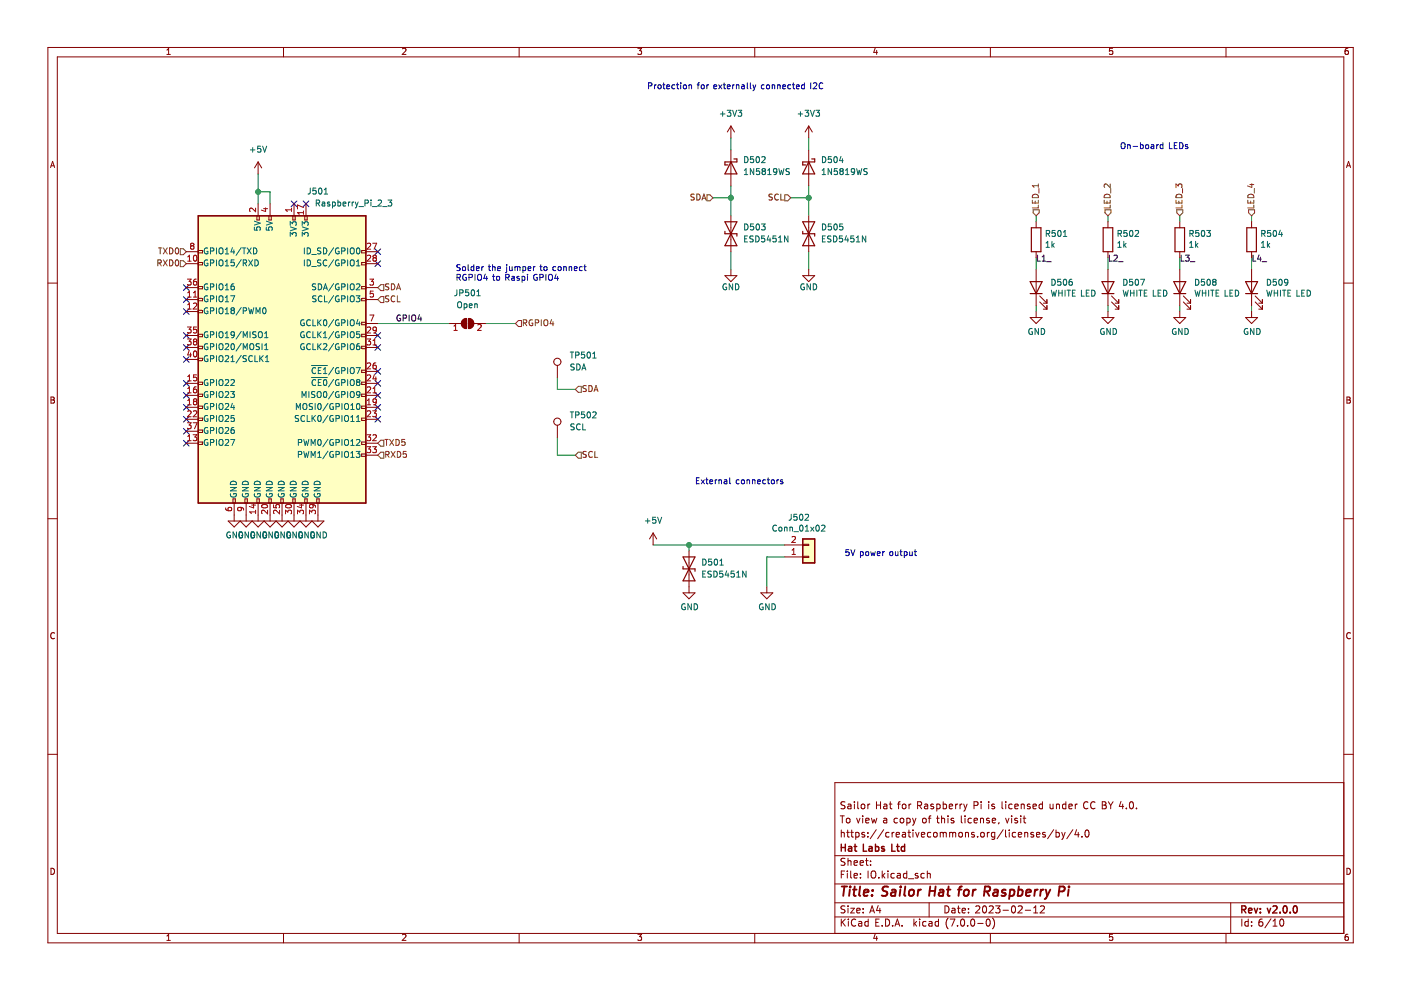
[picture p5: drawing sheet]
<svg xmlns="http://www.w3.org/2000/svg" width="297mm" height="210mm" viewBox="0 0 297 210" stroke-linecap="round" stroke-linejoin="round" font-family="sans-serif">
<path d="M.2 .1h296.9v209.8h-296.9z" fill-rule="evenodd" fill="#fff" stroke="#fff" stroke-width=".35"/>
<g fill="none" stroke="#840000" stroke-width=".21">
<path d="M10.2 10.1h276.7v189.8h-276.7zM12.2 12.1h272.7v185.8h-272.7zM35.4 11.5h.7M35.4 10.6l.3-.4v1.3M60.1 10.1v2M85.3 10.4l.5-.2 .3 .4-.8 .9h.8M110.1 10.1v2M135.2 10.2h.8l-.4 .5 .4 .2v.5l-.2 .1-.6-.1M160 10.1v2M185.6 10.2l-.4 .9h.9M185.9 10.7v.8M210 10.1v2"/>
<path d="M235.9 10.2h-.6l-.1 .7 .6-.1 .1 .6-.2 .1-.5-.1M259.9 10.1v2M285.8 10.2l-.4 .1-.2 .3v.7l.2 .2 .4-.1v-.6l-.4-.1-.2 .3M10.7 35.5l.5-1.3 .4 1.3M10.8 35.1h.7M54.7 34.3l-.7 1.3M54.7 34.3v2.6M54.7 34.3l.8 1.3M155 26.7v2.6M155 31.8v7.6M155 26.7l-.8 1.3M155 26.7l.7 1.3"/>
<path d="M171.5 26.7v2.6M171.5 31.8v7.6M171.5 26.7l-.8 1.3M171.5 26.7l.7 1.3M285.5 35.5l.4-1.3 .4 1.3M285.6 35.1h.6M39.5 55.9h2.5M39.5 53.4h2.5M42 53.1h.9v.5h-.9zM42 55.7h.9v.5h-.9zM54.5 45.8h.5v.8h-.5zM54.7 43.2v2.6"/>
<path d="M57 45.8h.5v.8h-.5zM57.3 43.2v2.6M62.1 45.8h.5v.8h-.5zM62.3 43.2v2.6M64.6 45.8h.5v.8h-.5zM64.9 43.2v2.6M76.7 55.7h.9v.5h-.9zM76.7 53.1h.9v.5h-.9zM77.6 55.9h2.5M77.6 53.4h2.5M153.7 58.4h2.5l-1.2 1.3zM155 45.8v7.6"/>
<path d="M155 57.2v1.2M170.2 58.4h2.5l-1.2 1.3zM171.5 45.8v7.6M171.5 57.2v1.2M219.7 47v1.3M219.7 53.4v1.2M219.7 57.2v7.6M234.9 47v1.3M234.9 53.4v1.2M234.9 57.2v7.6M250.1 47v1.3M250.1 53.4v1.2"/>
<path d="M250.1 57.2v7.6M265.4 47v1.3M265.4 53.4v1.2M265.4 57.2v7.6M10.2 60h2M39.5 63.5h2.5M39.5 66.1h2.5M39.5 71.1h2.5M39.5 61h2.5M39.5 73.7h2.5M39.5 76.2h2.5M42 60.7h.9v.5h-.9z"/>
<path d="M42 63.3h.9v.5h-.9zM42 65.8h.9v.5h-.9zM42 70.9h.9v.5h-.9zM42 73.4h.9v.5h-.9zM42 76h.9v.5h-.9zM76.7 73.4h.9v.5h-.9zM76.7 70.9h.9v.5h-.9zM76.7 63.3h.9v.5h-.9zM76.7 60.7h.9v.5h-.9zM76.7 68.3h.9v.5h-.9zM76.7 78.5h.9v.5h-.9zM77.6 63.5h2.5"/>
<path d="M77.6 78.7h2.5M77.6 71.1h2.5M77.6 61h2.5M77.6 73.7h2.5M77.6 68.6h2.5M95.3 68.6h2.6M98.2 67.9l.7-.3v2a1.01 1.01 0 0 1-1-.6 1.01 1.01 0 0 1 .3-1.1zM99.4 67.6a1.02 1.02 0 0 1 1 1 1.02 1.02 0 0 1-1 1zM100.4 68.6h2.5M118.2 77.5v2.5M218.4 67.3h2.5l-1.2 1.3zM219.7 66.1v1.2"/>
<path d="M220.4 64l1.6 1.5M220.4 62.8l1.6 1.5M221.2 65.5h.8M221.2 64.3h.8M222 63.5v.8M222 64.8v.7M233.6 67.3h2.6l-1.3 1.3zM234.9 66.1v1.2M235.7 64l1.5 1.5M235.7 62.8l1.5 1.5M236.4 65.5h.8M236.4 64.3h.8"/>
<path d="M237.2 63.5v.8M237.2 64.8v.7M248.9 67.3h2.5l-1.3 1.3zM250.1 66.1v1.2M250.9 64l1.5 1.5M250.9 62.8l1.5 1.5M251.7 65.5h.7M251.7 64.3h.7M252.4 63.5v.8M252.4 64.8v.7M264.1 67.3h2.5l-1.2 1.3zM265.4 66.1v1.2"/>
<path d="M266.1 64l1.5 1.5M266.1 62.8l1.5 1.5M266.9 65.5h.7M266.9 64.3h.7M267.6 63.5v.8M267.6 64.8v.7M284.9 60h2M10.8 84.2h.4l.3 .2-.3 .4 .3 .1 .1 .3-.3 .3h-.5zM10.8 84.8h.4M39.5 94h2.5M39.5 81.3h2.5M39.5 83.8h2.5"/>
<path d="M39.5 86.4h2.5M39.5 88.9h2.5M39.5 91.4h2.5M42 81h.9v.5h-.9zM42 83.6h.9v.5h-.9zM42 86.1h.9v.5h-.9zM42 88.6h.9v.6h-.9zM42 91.2h.9v.5h-.9zM42 93.7h.9v.5h-.9zM76.7 93.7h.9v.5h-.9zM76.7 88.6h.9v.6h-.9zM76.7 86.1h.9v.5h-.9z"/>
<path d="M76.7 83.6h.9v.5h-.9zM76.7 81h.9v.5h-.9zM76.7 96.3h.9v.5h-.9zM77.6 94h2.5M77.6 81.3h2.5M77.6 83.8h2.5M77.6 86.4h2.5M77.6 88.9h2.5M77.6 96.5h2.5M118.2 90.2v2.5M285.6 84.2h.4l.3 .2-.3 .4 .3 .1v.3l-.2 .3h-.5zM285.6 84.8h.4"/>
<path d="M10.2 110h2M48.4 110.5h20.3l-1.3 1.2-1.3-1.2-1.2 1.2-1.3-1.2-1.3 1.2-1.2-1.2-1.3 1.2-1.3-1.2-1.2 1.2-1.3-1.2-1.3 1.2-1.2-1.2-1.3 1.2-1.3-1.2-1.3 1.2zM49.4 105.8h.5v.9h-.5zM49.6 106.7v3.8M51.9 105.8h.5v.9h-.5zM52.2 106.7v3.8M54.5 105.8h.5v.9h-.5zM54.7 106.7v3.8M57 105.8h.5v.9h-.5zM57.3 106.7v3.8M59.5 105.8h.6v.9h-.6zM59.8 106.7v3.8"/>
<path d="M62.1 105.8h.5v.9h-.5zM62.3 106.7v3.8M64.6 105.8h.5v.9h-.5zM64.9 106.7v3.8M67.2 105.8h.5v.9h-.5zM67.4 106.7v3.8M138.5 113l-.8 1.3M138.5 113v2.5M138.5 113l.7 1.3M146.1 116.8v8.9M166.4 118.1h3.8M166.4 115.5h3.8"/>
<path d="M170.2 115.4h1.3v.3h-1.3zM170.2 118h1.3v.2h-1.3zM284.9 110h2M11.6 134.3a.58 .58 0 0 0-.9 .5 .58 .58 0 0 0 .9 .5M144.8 125.7h2.6l-1.3 1.3zM161.3 125.7h2.5l-1.2 1.3zM162.6 124.4v1.3M286.3 134.3a.58 .58 0 0 0-.8 .5 .58 .58 0 0 0 .8 .5M10.2 159.9h2M284.9 159.9h2M178.2 173h.8M178.4 176v1.5"/>
<path d="M178.4 176.6l.2-.1 .3 .1 .1 .9M178.6 173v1.5M179.2 170.1l-.6-.1-.2 .1v.5l.6 .2 .2 .4-.3 .3-.6-.1M179.5 176.5h.6M179.5 173.6l.2-.1 .5 .1v.6l-.1 .2-.4 .1-.2-.2zM179.7 176v1.3l.4 .2M179.8 170.6h.6v.9M180.4 176.5h.5M180.4 170.8l-.5 .1-.2 .2 .2 .4 .5-.1M180.6 176v1.3l.3 .2M181.1 170v.1M181.1 170.5v1"/>
<path d="M181.4 176.6l.5-.1 .2 .3-.1 .6h-.6M181.4 176.5v1.5M181.6 173.5l.4 1 .3-1M181.9 170v1.3l.2 .2M182.6 170.6l.3-.1 .4 .1 .1 .6-.2 .2-.3 .1-.3-.2zM182.9 173v.1M182.9 173.5v1M183.3 176.6l-.4-.1-.2 .2 .1 .2 .5 .2v.3h-.6M183.5 174l.8-.2-.1-.2-.4-.1-.3 .2 .1 .7h.6M184 177.3v.2M184 176.6v.1M184 170.5v1"/>
<path d="M184.4 170.5l-.4 .3M184.8 173.5l.2 1 .3-.7 .3 .7 .3-1M185.8 175.9l-1.3 1.9M185.8 170v1.5M185.8 170.7h.9M186.7 170v1.5M187.4 175.9l-1.3 1.9M187.4 173.6h.5l.1 .9M187.4 170.6h.6v.9M188 173.8l-.5 .1-.2 .2 .2 .4 .5-.1M188 170.8l-.5 .1-.2 .2 .2 .4 .5-.1M188.5 176.6l-.4-.1-.3 .3 .1 .6h.6"/>
<path d="M188.5 170.5h.6M188.8 170v1.3l.3 .2M189.1 176.5v1M189.6 176.5l-.5 .3M190 177l.7-.2-.1-.2-.4-.1-.2 .2 .1 .7h.5M190.3 173.6l-.5-.1-.2 .3 .1 .6h.6M190.3 170.5h.6M190.9 170l-.4 .2v1.3M190.9 173.6l.2-.1 .5 .1v.6l-.1 .2-.4 .1-.2-.2zM191.4 176.6h.5l.1 .9M191.4 170.6l.2-.1 .4 .1 .1 .6-.2 .2-.3 .1-.2-.2zM192 176.8l-.5 .1-.2 .2 .2 .4 .5-.1"/>
<path d="M192.3 173.6l.4-.1 .3 .3-.2 .6h-.5M192.3 173.5v1.5M192.5 176.5h.6M192.7 176v1.3l.4 .2M192.7 170.5v1M193.2 170.5l-.5 .3M193.5 173.5l.3 1M193.6 176v.1M193.6 176.5v1M193.8 174.5l-.3 .5M194.1 176.5l.4 1 .4-1M194.2 173.5l-.4 1"/>
<path d="M194.6 170.8l.7-.1 .1-.2-.1-.4-.7-.1v1.5M194.9 170.8l.5 .7M195.4 177l.7-.2-.1-.2-.4-.1-.2 .2v.7h.6M195.7 173.6l.2-.1 .4 .1 .1 .6-.2 .2-.3 .1-.2-.2zM196.1 170.6h.5l.1 .9M196.7 170.8l-.5 .1-.2 .2 .2 .4 .5-.1M196.8 173.5h.6M197.3 176.6l-.4-.1-.3 .3 .2 .6h.5M197.4 173l-.4 .2v1.3M197.9 170.6l-.4-.1-.2 .2 .1 .2 .5 .2v.3h-.6M198 176.6l.2-.1 .4 .1 .1 .6-.1 .2-.4 .1-.2-.2zM198.6 173.5h.5"/>
<path d="M198.6 170.6l.4-.1 .3 .3-.1 .6h-.6M198.6 170.5v1.5M198.8 173v1.3l.3 .2M199.3 176.6l.5-.1 .2 .2M199.3 176.5v1M199.6 173.6l.2-.1 .4 .1 .1 .9M199.6 173v1.5M200 170.6l.4-.1 .3 .3-.2 .6h-.5M200 170v1.5M200 176.7l.2-.2 .4 .1v.9M200 176.7v.8M201 173v.1"/>
<path d="M201 173.5v1M201.3 171l.7-.2-.1-.2-.4-.1-.2 .2v.7h.6M201.3 176.6l.5-.1 .2 .2M201.3 176.5v1M202 176.7l.2-.2 .4 .1v.9M202 176.7v.8M202.2 173.6l-.4-.1-.2 .2 .1 .2 .5 .2v.3h-.6M202.6 170.5v1M203 170.5l-.4 .3M203.3 176.6l.3-.1 .4 .1 .1 .6-.2 .2-.3 .1-.3-.2zM203.5 170.5v1M203.8 173v1.3l.2 .2"/>
<path d="M204 170.5l-.5 .3M204.3 170.5l.4 1M204.6 173v.1M204.6 173.5v1M204.7 171.5l-.4 .5M204.7 176.5v1M204.7 176.6l.2-.1 .4 .1v.9M205 170.5l-.3 1M206 173.6l-.5-.1-.3 .3 .2 .6h.6M206.5 170.8l.7-.1 .2-.2-.1-.4-.8-.1v1.5M206.5 174l.7-.2v-.2l-.5-.1-.2 .2 .1 .7h.6M206.6 176.6l-.4-.1-.2 .2 .1 .2 .5 .2v.3h-.6"/>
<path d="M207.3 177.3v.2M207.9 173.6l.2-.1 .4 .1v.9M207.9 173.5v1M208 176.6l.2-.1 .4 .1 .1 .6-.1 .2-.4 .1-.2-.2zM208 170v.1M208 170.5v1M209.3 176.5v1M209.6 170v.1M209.6 170.5v1M209.7 173.6l-.3-.1-.2 .2v.2l.5 .2v.3h-.5M209.8 176.5l-.5 .3M210.4 174l.7-.2-.1-.2-.4-.1-.2 .2 .1 .7h.5"/>
<path d="M210.8 170.6l-.3-.1-.2 .2v.2l.5 .2v.3h-.5M210.9 176.6l-.4-.1-.3 .3 .1 .6h.6M210.9 176.5v1.2l-.3 .3-.3-.1M211.8 174.4l-.1 .3M212.5 170v1.3l.2 .2M212.7 175.9l-1.3 1.9M213.2 176v1.3l.2 .2M213.2 173.5l.4 1 .3-1M213.2 170v.1M213.2 170.5v1M214 176v.1M214 176.5v1"/>
<path d="M214.5 173v.1M214.5 173.5v1M214.6 170.6l-.4-.1-.3 .3 .1 .6h.6M215.2 171l.7-.2-.1-.2-.4-.1-.2 .2v.7h.6M215.3 176.6l-.4-.1-.3 .3 .2 .6h.5M215.7 173.6l-.4-.1-.2 .2 .1 .2 .5 .2v.3h-.6M215.9 177l.7-.2-.1-.2-.4-.1-.2 .2 .1 .7h.5M216.4 173v.1M216.4 173.5v1M216.5 170.6l.2-.1 .4 .1 .1 .9M216.5 170.5v1M216.9 173.5h.6"/>
<path d="M217.1 173v1.3l.4 .2M217.3 176.6l.2-.1 .3 .1 .1 .9M217.3 176.5v1M218.4 170.6l-.4-.1-.2 .2 .1 .2 .5 .2v.3h-.6M219 171l.7-.2v-.2l-.5-.1-.2 .2 .1 .7h.6M219.1 176.6l-.3-.1-.3 .2 .1 .2 .5 .2v.3h-.6M219.8 177l.7-.2-.1-.2-.4-.1-.2 .2v.7h.6M221 170v1.5M221 170.6l-.4-.1-.3 .3 .1 .6h.6M221.6 176.6l-.3-.1-.3 .2 .1 .2 .5 .2v.3h-.6M222.6 170.5l.1 .9 .4 .1 .2-.2M223.3 170.5v1"/>
<path d="M223.4 175.9l-1.3 1.9M223.9 176.6l.4-.1 .3 .3-.1 .6h-.6M223.9 176v1.5M224 170.6l.2-.1 .4 .1v.9M224 170.5v1M225.1 176.5l.4 1M225.5 177.5l-.4 .5M225.8 176.5l-.3 1M226 170.6l-.4-.1-.3 .3 .1 .6h.6M226 170v1.5M226.6 171l.7-.2v-.2l-.5-.1-.2 .2 .1 .7h.6M227.5 175.9l-1.3 1.9"/>
<path d="M228 170.5v1M228.3 175.9l-.4 1.1h.9M228.4 170.5l-.4 .3M228.6 176.5v1M229.4 177.3v.2M230.2 176.1l.2-.1a.8 .8 0 0 1 .5 .7 .8 .8 0 0 1-.5 .8l-.4-.6zM230.7 170.1a.71 .71 0 0 0-1 .5 .71 .71 0 0 0 .7 .9l.3-.2M232.2 170.1a.71 .71 0 0 0-1 .5 .71 .71 0 0 0 .7 .9l.3-.2M233.7 170h.5l.3 .3-.3 .4 .3 .1 .1 .4-.3 .3h-.6zM233.7 170.7h.5M235 170l.5 .8M235.5 170.8v.7"/>
<path d="M236 170l-.5 .8M237.7 169.9l-.4 1.1h.9M238 170.5v1M238.8 171.3v.2M239.6 170.1l.2-.1a.8 .8 0 0 1 .5 .7 .8 .8 0 0 1-.5 .8l-.3-.6zM241 171.3v.2M284.9 165.9h-107.9v32M10.8 184.1a.66 .66 0 0 1 .8 .6 .66 .66 0 0 1-.8 .7zM35.4 198.5l.3-.4v1.3M35.4 199.4h.7M60.1 197.9v2M85.3 198.2l.5-.1 .3 .4-.8 .9h.8"/>
<path d="M110.1 197.9v2M135.2 198.1h.8l-.4 .5 .4 .1v.6l-.2 .1-.6-.1M160 197.9v2M177 194.4h107.9M177 191.4h107.9M177 187.4h107.9M177 181.4h107.9M178.4 185.4h.5M178.4 194.9v1.5M178.6 195.5l.6 .9M179.1 184.7h-.7v1.5M179.2 192.1h-.6l-.2 .1v.4l.6 .3 .2 .4-.3 .3-.6-.1"/>
<path d="M179.2 182h-.6l-.2 .1v.4l.6 .3 .2 .4-.3 .3-.6-.1M179.2 194.9l-.8 .8M179.7 184.7v.1M179.7 185.2v1M179.8 182v1.5M179.8 192.1v.1M179.8 192.6v1M179.8 182.6l.2-.1h.4v1M179.9 194.9v.1M179.9 195.4v1M180.4 192.6h.7l-.7 1h.7M180.4 184.7v1.3l.2 .2"/>
<path d="M181.1 183l.7-.2-.1-.3h-.4l-.2 .2v.7h.6M181.1 185.7l.7-.2-.1-.3h-.4l-.2 .2v.7h.6M181.4 195a.71 .71 0 0 0-1 .5 .71 .71 0 0 0 .7 .9l.3-.2M181.6 193.1l.8-.2-.1-.3h-.4l-.3 .2 .1 .7h.6M182.1 195.4h.5l.1 1M182.4 183l.7-.2-.1-.3h-.4l-.2 .2v.7h.6M182.4 186v.2M182.4 185.2v.2M182.7 195.7l-.5 .1-.2 .2 .2 .4 .5-.1M183 193.4v.2M183 192.6v.2M183.5 182.5h.6"/>
<path d="M183.7 182v1.3l.4 .2M184 184.7v1.5M184.1 195.4h-.5l-.2 .2 .1 .7h.6M184.1 194.9v1.5M184.4 193.6l.5-1.5 .5 1.5M184.5 193.1h.8M184.6 183.3v.2M184.6 182.5v.2M184.8 184.9l.2-.2a.5 .5 0 0 1 .7 .5v.5a.5 .5 0 0 1-.5 .5 .5 .5 0 0 1-.5-.5zM185.6 198l-.4 1h.9M185.7 195.6h.5M185.9 198.5v.9"/>
<path d="M186.2 192l-.4 1.1h1M186.3 186v.2M186.4 194.9h-.7v1.5h.7M186.5 192.6v1M187 196.2v.2M187 184.7v1.5M187.2 185.6l.4 .6M187.6 185.2l-.6 .5M187.8 194.9a.76 .76 0 0 1 .8 .7 .76 .76 0 0 1-.8 .8zM188.3 184.7v.1M188.3 185.2v1M189.3 196.2v.2"/>
<path d="M189.6 185.2h-.4l-.3 .3 .1 .6h.6M189.8 196.4l.5-1.5 .5 1.5M189.9 195.9h.7M190.3 185.2h.5l.1 1M190.9 185.5l-.5 .1-.2 .2 .2 .4 .5-.1M191.3 196.2v.2M192.3 185.2h-.5l-.3 .3 .2 .6h.6M192.3 184.7v1.5M192.6 186.3h1.2M193.8 194.9v1.5M193.9 195.8l.4 .6M194.3 195.4l-.5 .5"/>
<path d="M194.6 185.2h-.3l-.3 .2 .1 .2 .5 .1v.4h-.6M195 194.9v.1M195 195.4v1M196 185.2h-.5l-.2 .3 .1 .6h.6M196.3 195.4h-.4l-.3 .2 .2 .7h.5M196.6 185.3l.2-.1h.4v1M196.6 184.7v1.5M197 195.4h.5l.1 1M197 191.4v3M197.6 195.7l-.5 .1-.2 .2 .2 .4 .5-.1M199 195.4h-.5l-.2 .2 .1 .7h.6M199 194.9v1.5"/>
<path d="M200.3 192.1a.76 .76 0 0 1 .9 .7 .76 .76 0 0 1-.9 .8zM201 194.6a1.72 1.72 0 0 0 0 2.3M201.4 194.9h1l-.6 1.5M201.8 192.6h.6l.1 1M202.5 192.9l-.5 .1-.2 .2 .2 .4 .5-.1M203 192.6h.6M203 196.2v.2M203.2 192.1v1.3l.4 .2M203.8 195l.2-.1a.8 .8 0 0 1 .5 .7 .8 .8 0 0 1-.5 .8l-.3-.6zM204 193.1l.7-.2-.1-.3h-.4l-.2 .2 .1 .7h.5M205.2 196.2v.2M205.3 193.4v.2"/>
<path d="M205.3 192.6v.2M205.9 195l.3-.1a.8 .8 0 0 1 .5 .7 .8 .8 0 0 1-.5 .8l-.4-.6zM206.9 192.2l.6-.1 .2 .4-.9 1.1h.9M207.3 195.8h1.1M208.5 192.2l.2-.1a.8 .8 0 0 1 .5 .7 .8 .8 0 0 1-.5 .8l-.4-.6zM209.2 195l.2-.1a.8 .8 0 0 1 .6 .7 .8 .8 0 0 1-.6 .8l-.3-.6zM209.7 192.2l.6-.1 .3 .4-.9 1.1h.9M210 197.9v2M210.4 194.6a1.72 1.72 0 0 1 0 2.3M211.1 192.1h.9l-.5 .5 .5 .2v.6l-.3 .2-.6-.2M212.7 193h1.1M214.6 192.2l.2-.1a.8 .8 0 0 1 .5 .7 .8 .8 0 0 1-.5 .8l-.4-.6z"/>
<path d="M215.9 192.2l.5-.1 .3 .4-.9 1.1h.9M217.4 193h1.1M219.2 193.6h.8M219.2 192.5l.4-.4v1.5M220.6 192.2l.6-.1 .2 .4-.9 1.1h.9M235.9 198.1h-.6l-.1 .6 .6-.1 .1 .7-.2 .1-.5-.1M259.9 197.9v2M260.9 191.4v6.5M263.3 194.9v1.5M264.6 195.4h-.4l-.3 .2 .2 .7h.5M264.6 194.9v1.5M265.4 196.2v.2"/>
<path d="M265.4 195.4v.2M267.6 194.9h-.4a1.01 1.01 0 0 0 0 1.5l.5-.2 .1-.5-.3-.3-.5 .1-.1 .2M269.5 194.8l-1.3 1.9M269.9 196.4h.9M269.9 195.3l.4-.4v1.5M271.5 195l.2-.1a.8 .8 0 0 1 .5 .7 .8 .8 0 0 1-.5 .8l-.4-.6zM285.6 184.1a.66 .66 0 0 1 .7 .6 .66 .66 0 0 1-.7 .7zM285.8 198.1h-.4l-.2 .3v.7l.2 .3 .4-.1v-.7h-.4l-.2 .2"/>
<circle cx="118.2" cy="76.7" r=".76"/>
<circle cx="118.2" cy="89.4" r=".76"/>
</g>
<g fill="none" stroke="#840000" stroke-width=".3">
<path d="M178.4 179v1.5M178.4 179.7h.8M179.2 179v1.5M179.9 179.5h.6l.1 1M180.6 179.8l-.5 .1-.2 .2 .2 .4 .5-.1M181.1 179.5h.5M181.3 179v1.3l.3 .2M183 179v1.5h.8M184.3 179.5h.5l.1 1M184.9 179.8l-.5 .1-.2 .2 .2 .4 .5-.1M185.6 179.5h.4l.3 .3-.1 .6h-.6M185.6 179v1.5"/>
<path d="M187.5 179.5h-.4l-.2 .2 .1 .2 .5 .1v.4h-.6M189.1 179v1.5h.7M190.1 179.5h.6M190.3 179v1.3l.4 .2M191.8 179.5h-.4l-.3 .3 .1 .6h.6M191.8 179v1.5M263.3 192.9l.7-.1 .1-.2v-.4l-.8-.1v1.5M263.6 192.9l.5 .7M264.7 193.1l.7-.2v-.3h-.5l-.2 .2 .1 .7h.6M265.9 192.6l.4 1 .3-1M267.2 193.4v.2M267.2 192.6v.2"/>
<path d="M268.7 192.6l.3 1 .4-1M269.9 192.2l.6-.1 .3 .4-1 1.1h1M271.4 193.4v.2M272.2 192.2l.2-.1a.8 .8 0 0 1 .5 .7 .8 .8 0 0 1-.5 .8l-.4-.6zM273.5 193.4v.2M274.3 192.2l.2-.1a.8 .8 0 0 1 .6 .7 .8 .8 0 0 1-.6 .8l-.3-.6z"/>
</g>
<g fill="none" stroke="#840000" stroke-width=".4">
<path d="M178.5 188h1.1M179 188l-.2 2M180.2 188.6l-.2 1.4M180.3 188l-.1 .1M180.9 188.6h.7M181.2 188l-.2 1.7 .1 .2 .3 .1M182.4 188l-.3 1.7 .3 .3M183.1 189.3l1-.2v-.4h-.8l-.2 1 .2 .3 .6-.1M184.9 189.8v.2M185 188.7v.2M188.3 188a.85 .85 0 0 0-1.1 .1v.6l.9 .5-.1 .6a.85 .85 0 0 1-1.1 .1M189.1 188.7h.7v1.3"/>
<path d="M189.9 189.1l-.7 .1a.4 .4 0 0 0-.3 .3 .4 .4 0 0 0 .2 .5l.7-.1M190.9 188.6l-.2 1.4M191 188v.1M191.9 188l-.2 1.7 .3 .3M192.9 188.8l.1-.1a.5 .5 0 0 1 .8 .3l-.1 .6-.2 .3a.5 .5 0 0 1-.8-.3zM194.7 188.6l-.2 1.4M195.3 188.6l-.4 .1-.2 .3M197.1 188.9h1.1M197.2 188l-.2 2M198.4 188l-.3 2M199.2 188.7h.8l-.1 1.3M200 189.1l-.6 .1a.4 .4 0 0 0-.4 .3 .4 .4 0 0 0 .3 .5l.6-.1"/>
<path d="M200.8 188.6h.7M201.1 188l-.2 1.7 .1 .2 .4 .1M203.1 188.6h.8M203.9 188h-.3l-.2 .2-.2 1.8M204.5 188.8l.1-.1a.5 .5 0 0 1 .8 .3v.6l-.3 .3a.5 .5 0 0 1-.8-.3zM206.3 188.6l-.1 1.4M206.9 188.6l-.4 .1-.2 .3M208.7 189h.8l.3-.2a.51 .51 0 0 0-.2-.8h-.7l-.3 2M209.2 189l.5 1M210.8 188.7h.7v1.3M211.6 189.1l-.7 .1a.4 .4 0 0 0-.3 .3 .4 .4 0 0 0 .2 .5l.7-.1M213.2 188.7a.49 .49 0 0 0-.8 .3l.1 .2 .6 .2 .1 .3-.3 .3-.6-.1"/>
<path d="M214.2 188.7h.7l.2 .3-.1 .6a.66 .66 0 0 1-1 .3M214.2 188.6l-.3 2M215.9 188.7h.8l.1 .3v.6a.66 .66 0 0 1-1 .3M216 188l-.2 2M217.6 189.3l.9-.2v-.4h-.8l-.2 1 .3 .3 .5-.1M219.5 188.6l-.2 1.4M220 188.6l-.4 .1-.2 .3M220.7 188.6l-.2 1.4M221.3 188.6l-.4 .1-.3 .3M221.7 188.6l.3 1.4M222 190l-.2 .4-.3 .2M222.7 188.6l-.7 1.4"/>
<path d="M224.5 189h.8l.3-.2a.51 .51 0 0 0-.2-.8h-.7l-.3 2M226.6 188.6l-.2 1.4M226.7 188l-.1 .1"/>
</g>
<g fill="#ffffc2" stroke="#ffffc2" stroke-width=".35">
<path d="M42 45.8h35.6v60.9h-35.6z" fill-rule="evenodd"/>
<path d="M170.2 114.3h2.5v5.1h-2.5z" fill-rule="evenodd"/>
</g>
<g fill="none" stroke="#840000" stroke-width=".25">
<path d="M155 34.3l1.2 2.6h-2.5zM155.6 33.7h.6v.6h-2.5v.7h.6M171.5 34.3l1.2 2.6h-2.5zM172.1 33.7h.6v.6h-2.5v.7h.6M42 45.8h35.6v60.9h-35.6zM153.7 49.1v.5h2.5v.5M153.7 47h2.5l-2.5 5.1h2.5zM170.2 49.1v.5h2.5v.5M170.2 47h2.5l-2.5 5.1h2.5zM218.4 59.7h2.5l-1.2 2.6zM218.7 48.3h2v5.1h-2zM233.6 59.7h2.6l-1.3 2.6z"/>
<path d="M233.9 48.3h2v5.1h-2zM248.9 59.7h2.5l-1.3 2.6zM249.1 48.3h2v5.1h-2zM264.1 59.7h2.5l-1.2 2.6zM264.3 48.3h2.1v5.1h-2.1zM218.4 62.3h2.5M233.6 62.3h2.6M248.9 62.3h2.5M264.1 62.3h2.5M144.8 118.1h2.6l-2.6 5.1h2.6zM170.2 114.3h2.5v5.1h-2.5zM144.8 120.1v.5h2.6v.5"/>
</g>
<g fill="none" stroke="#000084" stroke-width=".21">
<path d="M61.7 42.6l1.2 1.2M62.9 42.6l-1.2 1.2M64.3 42.6l1.2 1.2M65.5 42.6l-1.2 1.2M79.5 55.3l1.2 1.2M79.5 52.8l1.2 1.2M80.7 55.3l-1.2 1.2M80.7 52.8l-1.2 1.2M38.9 70.5l1.2 1.2M38.9 65.4l1.2 1.3M38.9 73.1l1.2 1.2M38.9 75.6l1.2 1.2"/>
<path d="M38.9 62.9l1.2 1.2M38.9 60.4l1.2 1.2M40.1 65.4l-1.2 1.3M40.1 70.5l-1.2 1.2M40.1 73.1l-1.2 1.2M40.1 75.6l-1.2 1.2M40.1 62.9l-1.2 1.2M40.1 60.4l-1.2 1.2M79.5 78.1l1.2 1.3M79.5 70.5l1.2 1.2M79.5 73.1l1.2 1.2M80.7 78.1l-1.2 1.3"/>
<path d="M80.7 70.5l-1.2 1.2M80.7 73.1l-1.2 1.2M38.9 93.4l1.2 1.2M38.9 88.3l1.2 1.2M38.9 90.8l1.2 1.2M38.9 80.7l1.2 1.2M38.9 85.8l1.2 1.2M38.9 83.2l1.2 1.2M40.1 93.4l-1.2 1.2M40.1 88.3l-1.2 1.2M40.1 90.8l-1.2 1.2M40.1 80.7l-1.2 1.2"/>
<path d="M40.1 85.8l-1.2 1.2M40.1 83.2l-1.2 1.2M79.5 85.8l1.2 1.2M79.5 83.2l1.2 1.2M79.5 80.7l1.2 1.2M79.5 88.3l1.2 1.2M80.7 85.8l-1.2 1.2M80.7 83.2l-1.2 1.2M80.7 80.7l-1.2 1.2M80.7 88.3l-1.2 1.2"/>
</g>
<g fill="none" stroke="#009600" stroke-width=".21">
<path d="M54.7 36.9v6.3M155 29.3v2.5M155 39.4v6.4M171.5 29.3v2.5M171.5 39.4v6.4M54.7 40.7h2.6v2.5M151.2 41.9h3.8M155 53.4v3.8M167.7 41.9h3.8M171.5 53.4v3.8M219.7 45.8v1.2M219.7 54.6v2.6"/>
<path d="M234.9 45.8v1.2M234.9 54.6v2.6M250.1 45.8v1.2M250.1 54.6v2.6M265.4 45.8v1.2M265.4 54.6v2.6M80.1 68.6h15.2M102.9 68.6h6.4M219.7 64.8v1.3M234.9 64.8v1.3M250.1 64.8v1.3M265.4 64.8v1.3"/>
<path d="M118.2 80v2.6h3.8M118.2 92.7v3.8h3.8M138.5 115.5h27.9M146.1 115.5v1.3M166.4 118.1h-3.8v6.3"/>
</g>
<g fill="none" stroke="#0000c2" stroke-width=".21">
<path d="M137.5 18.2h.6l.1-.5-.7-.1v1.2M138.8 18v.8M139.1 18l-.3 .2M139.6 18.1l.1-.1 .4 .1-.1 .7-.4-.1zM140.5 18h.5M140.7 17.6v1l.3 .2M141.4 18.4l.6-.1-.1-.3h-.3l-.2 .2v.6h.5M143.1 18h-.4l-.2 .2 .1 .6h.5M143.4 18h.5M143.6 17.6v1l.3 .2M144.3 17.6v.1M144.3 18v.8"/>
<path d="M144.9 18.1l.2-.1 .4 .1-.1 .7-.5-.1zM146.1 18.1l.5-.1v.8M146.1 18v.8M147.8 18h.5M148.3 17.6l-.3 .1v1.1M148.7 18.1l.2-.1 .4 .1-.1 .7-.5-.1zM149.9 18v.8M150.2 18l-.3 .2M151.4 18.4l.6-.1-.1-.3h-.4l-.1 .2v.6h.5M152.4 18l.6 .8M153 18l-.6 .8M153.3 18h.5"/>
<path d="M153.5 17.6v1l.3 .2M154.2 18.4l.6-.1-.1-.3h-.3l-.2 .2 .1 .6h.4M155.3 18v.8M155.7 18l-.4 .2M156.1 18.1l.5-.1 .1 .8M156.1 18v.8M157.3 18h.5v.8M157.8 18.3l-.6 .2 .2 .3h.4M158.4 17.6v1l.2 .2M159.1 17.6v1l.2 .2M159.6 18l.3 .8M159.9 18.8l-.3 .5"/>
<path d="M160.2 18l-.3 .8M162 18h-.3l-.3 .2 .1 .6h.5M162.6 18.1l.1-.1 .4 .1v.7l-.5-.1zM163.7 18.1l.5-.1 .1 .8M163.7 18v.8M164.9 18.1l.4-.1 .1 .8M164.9 18v.8M166 18.4l.6-.1-.1-.3h-.4l-.1 .2v.6h.5M167.6 18h-.3l-.3 .2 .2 .6h.4M168 18h.5M168.2 17.6v1l.3 .2M168.9 18.4l.6-.1-.1-.3h-.4l-.1 .2v.6h.5"/>
<path d="M170.5 18h-.3l-.3 .2 .2 .6h.4M170.5 17.6v1.2M171.9 17.6v1.2M172.5 17.7l.4-.1 .3 .3-.8 .9h.8M174.4 17.7a.56 .56 0 0 0-.7 .5 .56 .56 0 0 0 .7 .5M237.7 30.4l.3-.1a.43 .43 0 0 1 .5 .4v.4a.42 .42 0 0 1-.4 .4 .42 .42 0 0 1-.4-.4zM239.1 30.7v.8M239.1 30.8l.5-.1v.8M240.2 31h1M241.8 30.7h.4l.2 .2-.1 .6h-.5M241.8 30.3v1.2M242.9 30.8l.2-.1 .4 .1-.1 .7-.5-.1z"/>
<path d="M244.1 30.7h.5v.8M244.6 31l-.6 .2 .2 .3h.4M245.2 30.7v.8M245.6 30.7l-.4 .2M246.6 30.7h-.4l-.2 .2 .1 .6h.5M246.6 30.3v1.2M247.9 30.3v1.2h.6M249 30.9h.4M249.6 30.3h-.6v1.2h.6M250.1 30.3a.64 .64 0 0 1 .7 .6 .64 .64 0 0 1-.7 .6zM251.8 30.7h-.3l-.2 .2 .1 .1 .4 .2v.3h-.5M96.9 58.8h.6l.1-.5-.7-.1v1.2"/>
<path d="M97.2 58.8l.4 .6M97.6 56.2h-.7v.4l.5 .2 .2 .3-.3 .3-.5-.1M98.1 56.7l.2-.2 .4 .2-.1 .6h-.5zM98.8 58.2a.58 .58 0 0 0-.7 .6 .58 .58 0 0 0 .8 .5v-.4h-.2M99.3 56.1v1.1l.1 .2M99.4 58.8h.6l.1-.5-.7-.1v1.2M100.5 56.6l-.4-.1-.2 .3 .1 .5h.5M100.5 56.1v1.3M100.7 58.2v1.2M101 57l.6-.2v-.2l-.4-.1-.2 .2 .1 .6h.5M101.3 58.3l.3-.1a.43 .43 0 0 1 .5 .4v.4a.42 .42 0 0 1-.4 .5 .42 .42 0 0 1-.4-.5zM102.2 56.5v.9"/>
<path d="M102.5 56.5l-.3 .3M102.9 58.1l-.3 .9h.8M103.2 58.6v.8M103.5 56.5h.5M103.7 56.1v1.1l.3 .2M104.4 56.7l.5-.1 .1 .8M104.4 56.1v1.3M104.4 58.6h.5M104.6 58.2v1.1l.3 .1M105.3 58.7l.2-.1 .4 .1-.1 .7-.5-.1zM105.5 57l.6-.2v-.2l-.4-.1-.2 .2 .1 .6h.5M107.2 58.8h.6l.1-.5-.7-.1v1.2"/>
<path d="M107.4 56.1v.1M107.4 56.5v1.1l-.2 .2M107.5 58.8l.5 .6M108 56.5l.1 .8h.5M108.5 58.7h.5l.1 .7M108.6 56.5v.9M109.1 58.9l-.6 .2 .1 .3h.5M109.2 56.7l.3-.2 .2 .2M109.2 56.5v.9M109.7 56.7l.2-.2 .3 .1 .1 .8M109.7 56.7v.7M110.1 58.7l-.3-.1-.2 .2 .1 .2 .4 .1v.3h-.5"/>
<path d="M110.7 58.7l.4-.1 .2 .2-.1 .6h-.5M110.7 58.6v1.3M110.9 56.6l.3-.1 .3 .3-.1 .5h-.5M110.9 56.5v1.3M111.8 58.2v.1M111.8 58.6v.8M112 57l.6-.2-.1-.2-.4-.1-.1 .2v.6h.5M113.1 56.5v.9M113.5 56.5l-.4 .3M113.9 58.2a.58 .58 0 0 0-.8 .6 .58 .58 0 0 0 .8 .5v-.4h-.2M114.5 56.5h.5M114.5 58.8h.6v-.5l-.6-.1v1.2"/>
<path d="M114.7 56.1v1.1l.3 .2M115.4 56.7l.2-.2 .3 .2v.6h-.5zM115.7 58.2v1.2M116.3 58.3l.3-.1a.43 .43 0 0 1 .5 .4v.4a.42 .42 0 0 1-.4 .5 .42 .42 0 0 1-.4-.5zM117.8 56.6l-.3-.1-.3 .3 .1 .5h.5M117.9 58.1l-.3 .9h.8M118.2 58.6v.8M118.4 56.7l.2-.2 .3 .2v.6h-.5zM119.5 56.7l.5-.1 .1 .8M119.5 56.5v.9M120.7 56.7l.5-.1v.8M120.7 56.5v.9"/>
<path d="M121.8 57l.6-.2-.1-.2-.4-.1-.1 .2v.6h.5M123.4 56.6l-.3-.1-.3 .3 .2 .5h.4M123.8 56.5h.5M124 56.1v1.1l.3 .2M147.7 101.9h.4M148.3 101.3h-.6v1.3h.6M148.7 101.7l.6 .9M149.3 101.7l-.6 .9M149.6 101.7h.5M149.8 101.3v1.1l.3 .2M150.5 102.2l.6-.2-.1-.2-.3-.1-.2 .2 .1 .6h.4M151.6 101.7v.9"/>
<path d="M152 101.7l-.4 .3M152.4 101.9l.5-.1 .1 .8M152.4 101.7v.9M153.6 101.8h.5v.8M154.1 102l-.6 .3 .2 .3 .4-.1M154.7 101.3v1.1l.2 .2M156.7 101.8l-.4-.1-.2 .3 .1 .5h.5M157.2 101.9l.2-.2 .4 .2-.1 .6h-.5zM158.4 101.9l.5-.1v.8M158.4 101.7v.9M159.5 101.9l.5-.1 .1 .8M159.5 101.7v.9"/>
<path d="M160.6 102.2l.6-.2v-.2l-.4-.1-.2 .2 .1 .6h.5M162.3 101.8l-.3-.1-.3 .3 .1 .5h.5M162.7 101.7h.5M162.9 101.3v1.1l.3 .2M163.6 101.9l.2-.2 .3 .2v.6h-.5zM164.7 101.7v.9M165.1 101.7l-.4 .3M165.9 101.8l-.3-.1-.1 .2v.2l.4 .1v.3h-.4M180 116.5h-.6l-.1 .6h.6l.1 .6-.2 .1-.5-.1M180.4 116.5l.4 1.3 .5-1.3M182.4 117h.4l.2 .2-.1 .5h-.5M182.4 117v1.2"/>
<path d="M183.6 117.1l.2-.1 .3 .1v.6h-.5zM184.6 117l.3 .8 .2-.6 .2 .6 .3-.8M186 117.4l.6-.1-.1-.3h-.3l-.2 .1 .1 .6h.4M187.1 117v.8M187.5 117l-.4 .2M188.7 117.1l.2-.1 .3 .1v.6h-.5zM189.8 117l.1 .7h.5M190.4 117v.8M190.8 117h.5M191 116.5v1.1l.3 .2M191.7 117h.4l.2 .2-.1 .5h-.5M191.7 117v1.2"/>
<path d="M192.9 117v.7h.5M193.4 117v.8M193.8 117h.5M194 116.5v1.1l.3 .2"/>
</g>
<g fill="none" stroke="#0f0f0f" stroke-width=".21">
<path d="M220 54.1v1.3h.6M220.9 55.4h.8M220.9 54.5l.4-.4v1.3M221.9 55.5h1M235.2 54.1v1.3h.6M236.2 54.2l.5-.1 .2 .4-.8 .9h.8M237.1 55.5h1M250.4 54.1v1.3h.6M251.3 54.1h.8l-.4 .5 .4 .1v.5l-.2 .2-.6-.2M252.4 55.5h.9M265.7 54.1v1.3h.6M266.9 54l-.3 .9h.8"/>
<path d="M267.2 54.5v.9M267.6 55.5h1M84.9 66.8a.58 .58 0 0 0-.8 .6 .58 .58 0 0 0 .8 .5v-.4h-.2M85.5 67.5l.6-.1v-.5l-.6-.1v1.3M86.7 66.8v1.3M87.4 67l.2-.2a.43 .43 0 0 1 .5 .4v.4a.42 .42 0 0 1-.4 .5 .42 .42 0 0 1-.4-.5zM88.9 66.7l-.3 .9h.8M89.2 67.2v.9"/>
</g>
<g fill="none" stroke="#725600" stroke-width=".21">
<path d="M220.1 39v.7M220.1 39.4h-1.2l.3 .3M220.3 40v.9M235.4 39v.8l-.9-.8-.4 .2 .1 .5M235.5 40v.9M249.3 39.8v-.8l.5 .4 .1-.3h.6l.1 .1-.1 .6M250.7 40v.9M265 39.1h.8M265.4 38.9v.8l-.9-.3M265.9 40v.9M33.5 55.8l.6-.1v-.5l-.6-.1v1.3M33.6 52.6h.7"/>
<path d="M33.8 55.8l.4 .6M34 52.6v1.2M34.6 52.6l.9 1.2M34.6 55.1l.9 1.3M35.5 52.6l-.9 1.2M35.5 55.1l-.9 1.3M36 52.6a.64 .64 0 0 1 .7 .6 .64 .64 0 0 1-.7 .6zM36 55.1a.64 .64 0 0 1 .7 .6 .64 .64 0 0 1-.7 .7zM37.3 52.7l.2-.1a.68 .68 0 0 1 .4 .6 .68 .68 0 0 1-.4 .6l-.3-.4zM37.3 55.2l.2-.1a.68 .68 0 0 1 .4 .6 .68 .68 0 0 1-.4 .7l-.3-.5zM38.2 55.3h.7l.6 .6-.6 .6h-.7zM38.2 52.7h.7l.6 .7-.6 .6h-.7z"/>
<path d="M147.2 41.2l-.7 .1v.3l.6 .3 .1 .3-.3 .2h-.4M147.7 41.1a.64 .64 0 0 1 .8 .7 .64 .64 0 0 1-.8 .6zM148.8 42.4l.4-1.3 .5 1.3M148.9 42.1h.6M149.9 41.3h.6l.7 .6-.7 .7h-.6zM163.7 41.2l-.6 .1v.3l.5 .3 .1 .3-.2 .2h-.5M165 41.3a.56 .56 0 0 0-.8 .5 .56 .56 0 0 0 .8 .5M165.6 41.1v1.3h.6M166.4 41.3h.6l.7 .6-.7 .7h-.6zM218.9 42.5v.6h1.2v-.6M219 44.5h1.3v.6l-.6 .7-.7-.7zM219.1 41.3a.66 .66 0 0 1 .7-.1 .66 .66 0 0 1 .3 .7h-1.2z"/>
<path d="M219.5 42.6v.5M220.1 43.5v.6h-1.2M234.1 42.5v.6h1.3v-.6M234.3 44.5h1.2v.6l-.6 .7-.6-.7zM234.3 41.3a.66 .66 0 0 1 .7-.1 .66 .66 0 0 1 .4 .7h-1.3zM234.7 42.6v.5M235.4 43.5v.6h-1.3M249.3 42.5v.6h1.3v-.6M249.5 44.5h1.3v.6l-.7 .7-.6-.7zM249.5 41.3a.66 .66 0 0 1 .8-.1 .66 .66 0 0 1 .3 .7h-1.3zM249.9 42.6v.5M250.6 43.5v.6h-1.3"/>
<path d="M264.6 42.5v.6h1.2v-.6M264.7 44.5h1.3v.6l-.6 .7-.7-.7zM264.7 41.3a.66 .66 0 0 1 .8-.1 .66 .66 0 0 1 .3 .7h-1.2zM265.2 42.6v.5M265.8 43.5v.6h-1.2M80.7 60.3h.7v1.3h-.7l-.6-.6zM80.7 62.9h.7v1.3h-.7l-.6-.7zM82.4 60.2l-.6 .1v.4l.5 .2 .1 .3-.2 .2h-.5M82.4 62.8h-.6v.4l.5 .2 .1 .3-.2 .3-.5-.1M83 60.2a.64 .64 0 0 1 .7 .6 .64 .64 0 0 1-.7 .6zM83.7 62.8a.56 .56 0 0 0-.8 .6 .56 .56 0 0 0 .8 .5M84.1 61.4l.4-1.2 .4 1.2"/>
<path d="M84.2 61.1h.6M84.3 62.7v1.3h.6M109.9 68h.7v1.2h-.7l-.6-.6zM111 68.5l.6-.1v-.5l-.6-.1v1.3M111.3 68.5l.4 .6M112.9 67.9a.58 .58 0 0 0-.7 .5 .58 .58 0 0 0 .8 .5v-.4h-.3M113.5 68.5l.6-.1 .1-.5-.7-.1v1.3M114.8 67.8v1.3M115.4 68l.2-.2a.43 .43 0 0 1 .6 .4v.4a.42 .42 0 0 1-.5 .5 .42 .42 0 0 1-.4-.5zM116.9 67.7l-.3 .9h.8M117.2 68.2v.9M80.1 96.5l.6-.6h.7v1.2h-.7z"/>
<path d="M80.7 93.3h.7v1.3h-.7l-.6-.6zM81.6 93.2h.7M81.8 96.4l.6-.1v-.5l-.6-.1v1.3M82 93.2v1.2M82.1 96.4l.4 .6M82.6 93.2l.9 1.2M82.9 95.7l.9 1.3M83.5 93.2l-.9 1.2M83.8 95.7l-.9 1.3M83.9 93.2a.64 .64 0 0 1 .8 .6 .64 .64 0 0 1-.8 .6zM84.3 95.7a.64 .64 0 0 1 .7 .6 .64 .64 0 0 1-.7 .7zM85.8 93.2h-.6v.6l.6-.1v.6l-.2 .1-.4-.1"/>
<path d="M86.1 95.7h-.6v.6h.6v.6l-.2 .1-.4-.1M122 96.5l.6-.6h.6v1.2h-.6zM122 82.6l.6-.7h.6v1.3h-.6zM124.3 95.8h-.7v.4l.6 .2 .1 .3-.2 .3-.5-.1M124.3 81.8l-.7 .1v.3l.6 .3 .1 .3-.2 .2h-.5M124.9 81.7a.64 .64 0 0 1 .7 .7 .64 .64 0 0 1-.7 .6zM125.6 95.8a.56 .56 0 0 0-.8 .5 .56 .56 0 0 0 .8 .6M125.9 83l.5-1.3 .4 1.3M126.1 82.7h.6M126.1 95.7v1.3h.6"/>
</g>
<g fill="none" stroke="#006464" stroke-width=".21">
<path d="M53.1 31.8h1M53.6 31.3v1M55.3 31h-.6l-.1 .6 .6-.1 .1 .6-.2 .2-.5-.2M55.7 31l.4 1.3 .4-1.3M65.8 39.9l-.1 1.1-.4 .1M67 39.9h-.6l-.1 .6 .6-.1 .1 .6-.2 .1-.5-.1M67.7 40l.1-.1a.68 .68 0 0 1 .5 .6 .68 .68 0 0 1-.5 .6l-.3-.4zM152.7 24.2h1M153.2 23.7v.9M154.2 23.4h.8l-.5 .5 .4 .1v.5l-.2 .1-.5-.1M155.3 23.4l.5 1.2 .4-1.2M156.5 23.4h.8l-.5 .5 .4 .1v.5l-.2 .1-.5-.1"/>
<path d="M157.8 37h.7M157.8 36.1l.4-.3v1.2M157.9 33.2a.64 .64 0 0 1 .7 .6 .64 .64 0 0 1-.7 .7zM159.8 33.2h-.7v.6h.6l.1 .6-.2 .1-.5-.1M159.8 35.8v1.2l-.7-1.2v1.2M160.4 33.3l.2-.1a.68 .68 0 0 1 .4 .6 .68 .68 0 0 1-.4 .7l-.3-.5zM161 35.8h-.6v.6l.6-.1v.6l-.2 .1-.4-.1M161.5 33.3l.5-.1 .2 .4-.8 .9h.8M161.8 36.3l-.2-.2 .2-.3h.2l.3 .2-.3 .3M161.8 36.3l-.2 .2v.4l.2 .1h.2l.3-.2-.1-.4-.2-.1M161.8 36.3h.2M162.8 37h.7"/>
<path d="M162.8 36.1l.3-.3v1.2M164.7 36.3l-.2 .2h-.4l-.1-.6 .5-.1 .2 .2-.1 .7-.1 .3h-.4M165.1 35.8l.3 1.2 .3-.9 .2 .9 .3-1.2M167.4 35.8l-.7 .1v.3l.5 .3 .2 .3-.3 .2h-.5M169.2 24.2h1M169.7 23.7v.9M170.7 23.4h.8l-.5 .5 .4 .1v.5l-.2 .1-.5-.1M171.8 23.4l.4 1.2 .5-1.2M173 23.4h.8l-.5 .5 .4 .1v.5l-.2 .1-.5-.1M174.3 37h.7M174.3 36.1l.4-.3v1.2M174.4 33.2a.64 .64 0 0 1 .7 .6 .64 .64 0 0 1-.7 .7z"/>
<path d="M176.2 33.2h-.6v.6h.6v.6l-.1 .1-.5-.1M176.3 35.8v1.2l-.7-1.2v1.2M176.9 33.3l.2-.1a.68 .68 0 0 1 .4 .6 .68 .68 0 0 1-.4 .7l-.3-.5zM177.5 35.8h-.6v.6l.6-.1v.6l-.2 .1-.4-.1M178.3 33.2l-.3 .9h.8M178.3 36.3l-.2 .2v.4l.2 .1h.2l.3-.2-.1-.4-.2-.1M178.3 36.3l-.2-.2 .2-.3h.2l.3 .2-.3 .3M178.3 36.3h.2M178.6 33.6v.9M179.3 37h.7M179.3 36.1l.3-.3v1.2M181.2 36.3l-.2 .2h-.4l-.1-.6 .5-.1 .2 .2-.1 .7-.1 .3h-.4"/>
<path d="M181.6 35.8l.3 1.2 .3-.9 .2 .9 .3-1.2M183.9 35.8l-.7 .1v.3l.5 .3 .2 .3-.3 .2h-.5M44 55.2a.58 .58 0 0 0-.7 .5 .58 .58 0 0 0 .8 .6v-.5h-.3M44 52.6a.58 .58 0 0 0-.7 .6 .58 .58 0 0 0 .8 .5v-.4h-.3M44.6 55.8l.6-.1 .1-.5-.7-.1v1.3M44.6 53.2h.6l.1-.5-.7-.1v1.2M45.9 52.6v1.2M45.9 55.1v1.3M46.5 55.3l.2-.2a.43 .43 0 0 1 .6 .4v.4a.42 .42 0 0 1-.4 .5 .42 .42 0 0 1-.5-.5zM46.5 52.7l.2-.1a.43 .43 0 0 1 .6 .4v.4a.42 .42 0 0 1-.4 .5 .42 .42 0 0 1-.5-.5zM47.8 56.4h.7M47.8 52.9l.3-.3v1.2"/>
<path d="M47.8 55.5l.3-.4v1.3M47.8 53.8h.7M49.3 52.5l-.3 .9h.8M49.6 53v.8M49.6 55.1h-.6v.6l.6-.1v.7l-.1 .1-.5-.1M51.1 55l-1 1.7M51.1 52.5l-1 1.6M51.4 52.6h.7M51.6 55.8l.6-.1v-.5l-.6-.1v1.3M51.8 52.6v1.2M51.9 55.8l.4 .6M52.4 52.6l.9 1.2"/>
<path d="M52.7 55.1l.9 1.3M53.3 52.6l-.9 1.2M53.6 55.1l-.9 1.3M53.7 52.6a.64 .64 0 0 1 .8 .6 .64 .64 0 0 1-.8 .6zM53.9 48.2v.6h.6v-.6h.6l.1 .1-.1 .5M53.9 46.9l1.3 .4-1.3 .4M54 55.1a.64 .64 0 0 1 .8 .6 .64 .64 0 0 1-.8 .7zM56.5 48.2v.6h.6l-.1-.6h.6l.1 .1-.1 .5M56.5 46.9l1.2 .4-1.2 .4M61.5 47.8v-.8l.5 .4 .1-.3h.6l.1 .2-.1 .5M61.5 50.1v-.8l.5 .4 .1-.3h.6l.1 .1-.1 .6M61.5 48.1l1.3 .4-1.3 .4"/>
<path d="M64.1 50.1v-.8l.5 .4 .1-.3h.5l.1 .1-.1 .6M64.1 47.8v-.8l.5 .4 .1-.3h.5l.1 .2-.1 .5M64.1 48.1l1.2 .4-1.2 .4M64.5 52.6v1.2M64.5 55.1v1.3M65.1 55.1a.64 .64 0 0 1 .8 .6 .64 .64 0 0 1-.8 .7zM65.1 52.6a.64 .64 0 0 1 .8 .6 .64 .64 0 0 1-.8 .6zM66.1 54h1M66.1 56.5h1M67.1 43.1l.6-.1v-.5l-.6-.1v1.3M67.4 43.1l.4 .6M68 55.2h-.6v.4l.5 .2 .1 .3-.2 .3-.5-.1"/>
<path d="M68 52.6l-.6 .1v.3l.5 .3 .1 .3-.2 .2h-.5M68.3 42.9h.5l.1 .8M68.6 52.6a.64 .64 0 0 1 .7 .6 .64 .64 0 0 1-.7 .6zM68.7 41.1h.8M68.7 40.2l.4-.3v1.2M68.9 43.1l-.6 .3 .1 .3 .5-.1M69.3 55.2a.56 .56 0 0 0-.8 .5 .56 .56 0 0 0 .8 .6M69.9 42.9l-.3-.1-.2 .2 .1 .2 .4 .1v.3h-.5M70.5 42.9l.4-.1 .2 .3-.1 .5h-.5M70.5 42.8v1.3M70.7 52.5l-1 1.6M70.7 55l-1 1.7"/>
<path d="M71.6 42.9l.4-.1 .2 .3-.1 .5h-.5M71.6 42.4v1.3M71.8 55.2a.58 .58 0 0 0-.7 .5 .58 .58 0 0 0 .8 .6v-.5h-.2M71.8 52.6a.58 .58 0 0 0-.7 .6 .58 .58 0 0 0 .8 .5v-.4h-.2M72.4 55.8l.6-.1 .1-.5-.7-.1v1.3M72.4 53.2h.6l.1-.5-.7-.1v1.2M72.7 43.3l.6-.2v-.2l-.4-.1-.2 .2 .1 .6h.5M73.7 52.6v1.2M73.7 55.1v1.3M73.9 42.8v.9M74.2 42.8l-.3 .3M74.3 55.3l.3-.2a.43 .43 0 0 1 .5 .4v.4a.42 .42 0 0 1-.4 .5 .42 .42 0 0 1-.4-.5z"/>
<path d="M74.3 52.7l.3-.1a.43 .43 0 0 1 .5 .4v.4a.42 .42 0 0 1-.4 .5 .42 .42 0 0 1-.4-.5zM74.7 42.8v.9M75 42.8l-.3 .3M75.3 42.8l.3 .9M75.6 56.4h.7M75.6 55.5l.3-.4v1.3M75.6 43.7l-.3 .4M75.7 52.7l.2-.1a.68 .68 0 0 1 .4 .6 .68 .68 0 0 1-.4 .6l-.3-.4zM75.9 42.8l-.3 .9M76.1 43.8h1M77.4 43.1l.6-.1v-.5l-.6-.1v1.3M78.7 42.4v.1"/>
<path d="M78.7 42.8v.9M79 43.8h.9M80.2 42.5l.4-.1 .3 .4-.8 .9h.8M81.1 43.8h1M82.3 42.4h.8l-.5 .5 .4 .1v.6l-.2 .1-.5-.1M157.9 47.5a.64 .64 0 0 1 .7 .6 .64 .64 0 0 1-.7 .7zM157.9 50.6h.4M158.5 50h-.6v1.3h.6M159.7 50.1h-.7v.4l.6 .3 .1 .3-.3 .2-.4-.1M159.8 47.5h-.7v.6l.6-.1 .1 .6-.2 .2-.5-.2M160.2 50a.64 .64 0 0 1 .8 .7 .64 .64 0 0 1-.8 .6zM160.4 47.6l.2-.1a.68 .68 0 0 1 .4 .6 .68 .68 0 0 1-.4 .7l-.3-.5z"/>
<path d="M161.4 47.5h.8l-.4 .5 .4 .1v.5l-.2 .2-.6-.2M162.1 50h-.6l-.1 .6h.6l.1 .6-.2 .1-.5-.1M163 50l-.3 .9h.7M163.3 50.5v.8M164.5 50h-.6v.6h.6v.6l-.2 .1-.4-.1M165.1 51.3h.7M165.1 50.4l.3-.4v1.3M167.1 50v1.3l-.8-1.3v1.3M174.4 47.5a.64 .64 0 0 1 .7 .6 .64 .64 0 0 1-.7 .7zM174.4 50.6h.4M175 50h-.6v1.3h.6M176.2 50.1h-.7v.4l.6 .3 .1 .3-.3 .2-.4-.1"/>
<path d="M176.2 47.5h-.6v.6l.6-.1v.6l-.1 .2-.5-.2M176.7 50a.64 .64 0 0 1 .8 .7 .64 .64 0 0 1-.8 .6zM176.9 47.6l.2-.1a.68 .68 0 0 1 .4 .6 .68 .68 0 0 1-.4 .7l-.3-.5zM178.6 50h-.6l-.1 .6h.6l.1 .6-.2 .1-.5-.1M178.7 47.5h-.6l-.1 .6 .6-.1 .1 .6-.2 .2-.5-.2M179.4 50l-.3 .9h.8M179.8 50.5v.8M181 50h-.6v.6h.6v.6l-.2 .1-.4-.1M181.6 51.3h.7M181.6 50.4l.3-.4v1.3M183.6 50v1.3l-.8-1.3v1.3M221.8 52.4h.7"/>
<path d="M221.8 51.5l.3-.3v1.2M221.8 49.5h.6l.1-.5-.7-.1v1.2M222.1 49.5l.5 .6M223 59.2a.64 .64 0 0 1 .8 .6 .64 .64 0 0 1-.8 .7zM223 51.2v1.2M223.2 52l.3 .4M223.5 51.6l-.5 .5M223.7 48.9h-.6l-.1 .6 .6-.1 .1 .6-.2 .1-.5-.1M224.4 49l.1-.1a.68 .68 0 0 1 .5 .6 .68 .68 0 0 1-.5 .6l-.3-.5zM224.9 59.2h-.6l-.1 .6h.6l.1 .6-.2 .1-.5-.1M225.5 50.1h.7M225.5 49.2l.3-.3v1.2"/>
<path d="M225.6 59.3l.1-.1a.68 .68 0 0 1 .5 .6 .68 .68 0 0 1-.5 .7l-.3-.5zM227.3 59.2l-.4 .1-.2 .2-.1 .7 .3 .3 .4-.1v-.6l-.4-.1-.3 .2M237 52.4h.7M237 51.5l.4-.3v1.2M237.1 49.5h.6v-.5l-.6-.1v1.2M237.4 49.5l.4 .6M238.3 59.2a.64 .64 0 0 1 .7 .6 .64 .64 0 0 1-.7 .7zM238.3 51.2v1.2M238.4 52l.3 .4M238.7 51.6l-.4 .5M238.9 48.9h-.6v.6l.6-.1v.6l-.2 .1-.4-.1M239.6 49l.2-.1a.68 .68 0 0 1 .4 .6 .68 .68 0 0 1-.4 .6l-.3-.5z"/>
<path d="M240.1 59.2h-.6v.6h.6v.6l-.2 .1-.4-.1M240.7 49l.5-.1 .2 .3-.8 .9h.8M240.8 59.3l.2-.1a.68 .68 0 0 1 .4 .6 .68 .68 0 0 1-.4 .7l-.3-.5zM241.8 59.2h.9l-.6 1.3M252.2 52.4h.7M252.2 51.5l.4-.3v1.2M252.3 49.5h.6v-.5l-.6-.1v1.2M252.6 49.5l.4 .6M253.5 59.2a.64 .64 0 0 1 .7 .6 .64 .64 0 0 1-.7 .7zM253.5 51.2v1.2M253.6 52l.4 .4M254 51.6l-.5 .5"/>
<path d="M254.2 48.9h-.6l-.1 .6 .6-.1 .1 .6-.2 .1-.5-.1M254.8 49l.2-.1a.68 .68 0 0 1 .4 .6 .68 .68 0 0 1-.4 .6l-.3-.5zM255.4 59.2h-.7v.6h.6l.1 .6-.2 .1-.5-.1M255.8 48.9h.8l-.4 .4 .4 .2v.5l-.2 .1-.6-.1M256 59.3l.2-.1a.68 .68 0 0 1 .4 .6 .68 .68 0 0 1-.4 .7l-.3-.5zM257.3 59.8l-.2-.3 .2-.3h.3l.2 .3-.2 .3M257.3 59.8l-.2 .2 .1 .4 .1 .1h.3l.2-.3v-.2l-.2-.2M257.3 59.8h.3M267.5 52.4h.7M267.5 51.5l.3-.3v1.2M267.5 49.5h.6l.1-.5-.7-.1v1.2M267.8 49.5l.4 .6"/>
<path d="M268.7 59.2a.64 .64 0 0 1 .7 .6 .64 .64 0 0 1-.7 .7zM268.7 51.2v1.2M268.8 52l.4 .4M269.2 51.6l-.5 .5M269.4 48.9h-.6l-.1 .6 .6-.1 .1 .6-.2 .1-.5-.1M270 49l.2-.1a.68 .68 0 0 1 .5 .6 .68 .68 0 0 1-.5 .6l-.3-.5zM270.6 59.2h-.6l-.1 .6h.6l.1 .6-.2 .1-.5-.1M271.2 59.3l.2-.1a.68 .68 0 0 1 .5 .6 .68 .68 0 0 1-.5 .7l-.3-.5zM271.4 48.8l-.3 .9h.8M271.7 49.3v.8M273.1 59.8l-.3 .2-.3-.1-.1-.6 .4-.1 .3 .3-.1 .7-.2 .2-.3 .1M44 65.3a.58 .58 0 0 0-.7 .6 .58 .58 0 0 0 .8 .5v-.4h-.3"/>
<path d="M44 60.2a.58 .58 0 0 0-.7 .6 .58 .58 0 0 0 .8 .5v-.4h-.3M44 62.8a.58 .58 0 0 0-.7 .6 .58 .58 0 0 0 .8 .5v-.5h-.3M44 70.4a.58 .58 0 0 0-.7 .6 .58 .58 0 0 0 .8 .5v-.4h-.3M44 72.9a.58 .58 0 0 0-.7 .6 .58 .58 0 0 0 .8 .5v-.4h-.3M44 75.5a.58 .58 0 0 0-.7 .6 .58 .58 0 0 0 .8 .5v-.5h-.3M44.6 60.8h.6l.1-.5-.7-.1v1.2M44.6 63.4l.6-.1 .1-.5-.7-.1v1.3M44.6 65.9h.6l.1-.5-.7-.1v1.2M44.6 71l.6-.1 .1-.4-.7-.2v1.3M44.6 73.5h.6l.1-.5-.7-.1v1.2M44.6 76.1l.6-.1 .1-.5-.7-.1v1.3M45.9 60.2v1.2"/>
<path d="M45.9 62.7v1.3M45.9 65.3v1.2M45.9 70.3v1.3M45.9 72.9v1.2M45.9 75.4v1.3M46.5 60.4l.2-.2a.43 .43 0 0 1 .6 .4v.4a.42 .42 0 0 1-.4 .5 .42 .42 0 0 1-.5-.5zM46.5 62.9l.2-.2a.43 .43 0 0 1 .6 .4v.5a.42 .42 0 0 1-.4 .4 .42 .42 0 0 1-.5-.4zM46.5 65.4l.2-.1a.43 .43 0 0 1 .6 .4v.4a.42 .42 0 0 1-.4 .4 .42 .42 0 0 1-.5-.4zM46.5 70.5l.2-.2a.43 .43 0 0 1 .6 .5v.4a.42 .42 0 0 1-.4 .4 .42 .42 0 0 1-.5-.4zM46.5 73l.2-.1a.43 .43 0 0 1 .6 .4v.4a.42 .42 0 0 1-.4 .5 .42 .42 0 0 1-.5-.5zM46.5 75.6l.2-.2a.43 .43 0 0 1 .6 .4v.5a.42 .42 0 0 1-.4 .4 .42 .42 0 0 1-.5-.4zM47.8 60.5l.3-.3v1.2"/>
<path d="M47.8 63.1l.3-.4v1.3M47.8 65.6l.3-.3v1.2M47.8 70.7l.3-.4v1.3M47.8 64h.7M47.8 66.5h.7M47.8 73l.4-.1 .3 .3-.8 .9h.8M47.8 75.5l.4-.1 .3 .4-.8 .9h.8M47.8 71.6h.7M47.8 61.4h.7M48.9 62.7h.9l-.6 1.3M49 76.7h.7M49 75.8l.3-.4v1.3"/>
<path d="M49.1 73l.2-.1a.68 .68 0 0 1 .4 .6 .68 .68 0 0 1-.4 .6l-.3-.4zM49.2 65.8l-.2-.2 .2-.3h.3l.2 .2-.2 .3M49.2 65.8l-.2 .2v.4l.2 .1h.3l.2-.2-.1-.4-.1-.1M49.2 65.8h.3M49.6 60.2h-.4l-.2 .3v.7l.2 .2 .4-.1v-.6h-.4l-.2 .2M49.7 70.9l-.2 .2h-.4l-.1-.6 .5-.2 .2 .3-.1 .7-.1 .2-.4 .1M51.1 65.2l-1 1.6M51.1 70.3l-1 1.6M51.1 72.8l-1 1.6M51.1 75.3l-1 1.7M51.6 65.9h.6v-.5l-.6-.1v1.2M51.6 71.6v-1.3l.4 .9 .4-.9v1.3"/>
<path d="M51.6 74.1v-1.2l.4 .9 .4-.9v1.2M52.2 75.5h-.6v.4l.5 .2 .1 .3-.2 .3-.5-.1M52.7 65.3l.3 1.2 .3-.9 .2 .9 .3-1.2M53 73l.3-.1a.43 .43 0 0 1 .5 .4v.4a.42 .42 0 0 1-.4 .5 .42 .42 0 0 1-.4-.5zM53 70.3v1.3M53.5 75.5a.56 .56 0 0 0-.8 .5 .56 .56 0 0 0 .8 .6M54 75.4v1.3h.7M54.3 66.5v-1.2l.4 .9 .4-.9v1.2M54.3 70.4l-.7 .1v.3l.6 .3 .1 .3-.3 .2-.4-.1M54.8 70.5l.3-.2a.43 .43 0 0 1 .5 .5v.4a.42 .42 0 0 1-.4 .4 .42 .42 0 0 1-.4-.4zM55 72.9l-.7 .1v.4l.6 .2 .1 .3-.2 .2h-.5M55.1 75.4v1.3"/>
<path d="M55.3 75.9l.5 .8M55.6 72.9v1.2M55.8 65.4l.2-.1a.68 .68 0 0 1 .4 .6 .68 .68 0 0 1-.4 .6l-.3-.5zM55.8 75.4l-.7 .7M56.1 70.7l.4-.4v1.3M56.1 73.2l.4-.3v1.2M56.1 71.6h.7M56.1 74.1h.7M56.3 76.7h.7M56.3 75.8l.3-.4v1.3M64.5 67.9a.58 .58 0 0 0-.8 .5 .58 .58 0 0 0 .8 .5v-.4h-.2M64.5 72.9a.58 .58 0 0 0-.8 .6 .58 .58 0 0 0 .8 .5v-.4h-.2"/>
<path d="M64.5 70.4a.58 .58 0 0 0-.8 .6 .58 .58 0 0 0 .8 .5v-.4h-.2M65.8 73a.56 .56 0 0 0-.8 .5 .56 .56 0 0 0 .8 .5M65.8 70.5a.56 .56 0 0 0-.8 .5 .56 .56 0 0 0 .8 .5M65.8 67.9a.56 .56 0 0 0-.8 .5 .56 .56 0 0 0 .8 .5M66 77.5h3.4M66.3 70.3v1.3h.6M66.3 67.8v1.3h.6M66.3 72.9v1.2h.6M66.9 60.2l-.6 .1v.4l.5 .2 .1 .3-.2 .2h-.5M66.9 78.1a.56 .56 0 0 0-.8 .5 .56 .56 0 0 0 .8 .5M67 62.8h-.7v.4l.6 .2 .1 .3-.2 .3-.5-.1M67.4 67.8v1.3"/>
<path d="M67.4 70.3v1.3M67.4 72.9v1.2M67.5 60.2a.64 .64 0 0 1 .7 .6 .64 .64 0 0 1-.7 .6zM67.5 78.5h.4M67.5 70.9l.6 .7M67.5 73.4l.6 .7M67.5 68.3l.6 .8M68.1 70.3l-.7 .8M68.1 67.8l-.7 .7M68.1 72.9l-.7 .7M68.1 77.9h-.6v1.3h.6M68.3 62.8a.56 .56 0 0 0-.8 .6 .56 .56 0 0 0 .8 .5"/>
<path d="M68.6 61.4l.4-1.2 .4 1.2M68.6 73l.5-.1 .2 .3-.8 .9h.8M68.6 78.3l.3-.4v1.3M68.6 79.2h.7M68.6 70.7l.3-.4v1.3M68.6 71.6h.7M68.7 67.9l.2-.1a.68 .68 0 0 1 .4 .6 .68 .68 0 0 1-.4 .7l-.3-.5zM68.7 61.1h.6M68.8 62.7v1.3h.6M70.7 77.9l-1 1.6M70.7 70.3l-1 1.6M70.7 60.1l-1 1.6"/>
<path d="M70.7 72.8l-1 1.6M70.7 62.7l-1 1.6M70.7 67.7l-1 1.7M71.8 62.8a.58 .58 0 0 0-.7 .6 .58 .58 0 0 0 .8 .5v-.5h-.2M71.8 60.2a.58 .58 0 0 0-.7 .6 .58 .58 0 0 0 .8 .5v-.4h-.2M71.8 78a.58 .58 0 0 0-.7 .6 .58 .58 0 0 0 .8 .5v-.4h-.2M71.8 67.9a.58 .58 0 0 0-.7 .5 .58 .58 0 0 0 .8 .5v-.4h-.2M71.8 70.4a.58 .58 0 0 0-.7 .6 .58 .58 0 0 0 .8 .5v-.4h-.2M71.8 72.9a.58 .58 0 0 0-.7 .6 .58 .58 0 0 0 .8 .5v-.4h-.2M72.4 68.5l.6-.1 .1-.5-.7-.1v1.3M72.4 63.4l.6-.1 .1-.5-.7-.1v1.3M72.4 60.8h.6l.1-.5-.7-.1v1.2"/>
<path d="M72.4 71l.6-.1 .1-.4-.7-.2v1.3M72.4 73.5h.6l.1-.5-.7-.1v1.2M72.4 78.6l.6-.1 .1-.4-.7-.2v1.3M73.7 60.2v1.2M73.7 62.7v1.3M73.7 67.8v1.3M73.7 70.3v1.3M73.7 72.9v1.2M73.7 77.9v1.3M74.3 68l.3-.2a.43 .43 0 0 1 .5 .4v.4a.42 .42 0 0 1-.4 .5 .42 .42 0 0 1-.4-.5zM74.3 62.9l.3-.2a.43 .43 0 0 1 .5 .4v.5a.42 .42 0 0 1-.4 .4 .42 .42 0 0 1-.4-.4zM74.3 78.1l.3-.2a.43 .43 0 0 1 .5 .5v.4a.42 .42 0 0 1-.4 .4 .42 .42 0 0 1-.4-.4z"/>
<path d="M74.3 60.4l.3-.2a.43 .43 0 0 1 .5 .4v.4a.42 .42 0 0 1-.4 .5 .42 .42 0 0 1-.4-.5zM74.3 70.5l.3-.2a.43 .43 0 0 1 .5 .5v.4a.42 .42 0 0 1-.4 .4 .42 .42 0 0 1-.4-.4zM74.3 73l.3-.1a.43 .43 0 0 1 .5 .4v.4a.42 .42 0 0 1-.4 .5 .42 .42 0 0 1-.4-.5zM75.5 62.7h.8l-.4 .5 .3 .1v.6l-.1 .1-.6-.1M75.5 77.9h.9l-.6 1.3M75.6 60.3l.5-.1 .2 .3-.8 .9h.8M75.9 67.7l-.3 .9h.8M76.2 72.9h-.4l-.2 .3v.7l.2 .2 .4-.1v-.6h-.4l-.2 .2M76.2 68.2v.9M76.2 70.3h-.6v.6h.6v.6l-.1 .1-.5-.1M96.9 61.4l-.1 1.1-.4 .2M97.1 64.2l.2-.2a.43 .43 0 0 1 .6 .4v.4a.42 .42 0 0 1-.5 .5 .42 .42 0 0 1-.4-.5z"/>
<path d="M97.5 62.1h.6v-.5l-.6-.2v1.3M98.4 64.5l.4-.1 .2 .2-.1 .6h-.5M98.4 64.4v1.3M99.3 61.4h-.6v.7l.6-.1v.6l-.1 .1-.5-.1M99.5 64.8l.6-.1-.1-.2-.3-.1-.2 .2 .1 .6h.4M100 61.6l.2-.2a.68 .68 0 0 1 .4 .7 .68 .68 0 0 1-.4 .6l-.3-.5zM100.6 64.5h.5l.1 .8M100.6 64.4v.9M101.1 62.7h.7M101.1 61.8l.4-.4v1.3M120.9 74.6h.7M121.3 74.6v1.3"/>
<path d="M121.7 77.2l-.6 .1v.4l.5 .2 .1 .3-.2 .3-.5-.1M122 75.3l.7-.1v-.4l-.7-.2v1.3M122.3 77.2a.64 .64 0 0 1 .7 .6 .64 .64 0 0 1-.7 .7zM123.4 78.5l.4-1.3 .4 1.3M123.5 78.1h.6M123.9 74.6h-.6v.6h.6v.6l-.2 .1-.4-.1M124.6 74.8l.2-.2a.68 .68 0 0 1 .4 .7 .68 .68 0 0 1-.4 .6l-.3-.5zM125.7 75.9h.7M125.7 75l.3-.4v1.3M154 60.2a.58 .58 0 0 0-.7 .6 .58 .58 0 0 0 .8 .5v-.4h-.3M155.3 60.2v1.2l-.7-1.2v1.2M155.9 60.2a.64 .64 0 0 1 .8 .6 .64 .64 0 0 1-.8 .6z"/>
<path d="M170.5 60.2a.58 .58 0 0 0-.7 .6 .58 .58 0 0 0 .8 .5v-.4h-.3M171.8 60.2v1.2l-.7-1.2v1.2M172.4 60.2a.64 .64 0 0 1 .8 .6 .64 .64 0 0 1-.8 .6zM218.8 69.7a.58 .58 0 0 0-.7 .6 .58 .58 0 0 0 .8 .5v-.4h-.2M220.2 69.6v1.3l-.8-1.3v1.3M220.8 69.6a.64 .64 0 0 1 .7 .7 .64 .64 0 0 1-.7 .6zM222.9 61.5l.3 1.3 .2-.9 .3 .9 .3-1.3M224.5 62.1h.7M224.5 61.5v1.3M225.2 61.5v1.3M225.8 61.5v1.3M226.2 61.5h.8"/>
<path d="M226.6 61.5v1.3M227.4 62.1h.4M228 61.5h-.6v1.3h.6M229.3 61.5v1.3h.6M230.3 62.1h.4M230.9 61.5h-.6v1.3h.6M231.5 61.5a.64 .64 0 0 1 .7 .7 .64 .64 0 0 1-.7 .6zM234.1 69.7a.58 .58 0 0 0-.8 .6 .58 .58 0 0 0 .8 .5v-.4h-.2M235.4 69.6v1.3l-.7-1.3v1.3M236 69.6a.64 .64 0 0 1 .7 .7 .64 .64 0 0 1-.7 .6zM238.1 61.5l.3 1.3 .3-.9 .2 .9 .3-1.3M239.7 61.5v1.3"/>
<path d="M239.7 62.1h.7M240.4 61.5v1.3M241 61.5v1.3M241.5 61.5h.7M241.8 61.5v1.3M242.6 62.1h.4M243.2 61.5h-.6v1.3h.6M244.5 61.5v1.3h.6M245.5 62.1h.5M246.1 61.5h-.6v1.3h.6M246.7 61.5a.64 .64 0 0 1 .7 .7 .64 .64 0 0 1-.7 .6zM249.3 69.7a.58 .58 0 0 0-.7 .6 .58 .58 0 0 0 .8 .5v-.4h-.3"/>
<path d="M250.6 69.6v1.3l-.7-1.3v1.3M251.2 69.6a.64 .64 0 0 1 .8 .7 .64 .64 0 0 1-.8 .6zM253.4 61.5l.3 1.3 .2-.9 .2 .9 .3-1.3M254.9 62.1h.8M254.9 61.5v1.3M255.7 61.5v1.3M256.3 61.5v1.3M256.7 61.5h.7M257 61.5v1.3M257.8 62.1h.5M258.4 61.5h-.6v1.3h.6M259.7 61.5v1.3h.6"/>
<path d="M260.8 62.1h.4M261.4 61.5h-.6v1.3h.6M261.9 61.5a.64 .64 0 0 1 .7 .7 .64 .64 0 0 1-.7 .6zM264.5 69.7a.58 .58 0 0 0-.7 .6 .58 .58 0 0 0 .8 .5v-.4h-.3M265.9 69.6v1.3l-.8-1.3v1.3M266.5 69.6a.64 .64 0 0 1 .7 .7 .64 .64 0 0 1-.7 .6zM268.6 61.5l.3 1.3 .2-.9 .3 .9 .3-1.3M270.2 62.1h.7M270.2 61.5v1.3M270.9 61.5v1.3M271.5 61.5v1.3M271.9 61.5h.7"/>
<path d="M272.3 61.5v1.3M273.1 62.1h.4M273.7 61.5h-.6v1.3h.6M275 61.5v1.3h.6M276 62.1h.4M276.6 61.5h-.6v1.3h.6M277.1 61.5a.64 .64 0 0 1 .8 .7 .64 .64 0 0 1-.8 .6zM44 80.5a.58 .58 0 0 0-.7 .6 .58 .58 0 0 0 .8 .5v-.4h-.3M44 83.1a.58 .58 0 0 0-.7 .6 .58 .58 0 0 0 .8 .5v-.5h-.3M44 85.6a.58 .58 0 0 0-.7 .6 .58 .58 0 0 0 .8 .5v-.4h-.3M44 88.2a.58 .58 0 0 0-.7 .5 .58 .58 0 0 0 .8 .5v-.4h-.3M44 90.7a.58 .58 0 0 0-.7 .6 .58 .58 0 0 0 .8 .5v-.4h-.3"/>
<path d="M44 93.2a.58 .58 0 0 0-.7 .6 .58 .58 0 0 0 .8 .5v-.4h-.3M44.6 81.1h.6l.1-.5-.7-.1v1.2M44.6 83.7l.6-.1 .1-.5-.7-.1v1.3M44.6 86.2h.6l.1-.5-.7-.1v1.2M44.6 88.8l.6-.1 .1-.5-.7-.1v1.3M44.6 91.3l.6-.1 .1-.4-.7-.2v1.3M44.6 93.8h.6l.1-.5-.7-.1v1.2M45.9 80.5v1.2M45.9 83v1.3M45.9 85.6v1.2M45.9 88.1v1.3M45.9 90.6v1.3"/>
<path d="M45.9 93.2v1.2M46.5 80.7l.2-.2a.43 .43 0 0 1 .6 .4v.4a.42 .42 0 0 1-.4 .5 .42 .42 0 0 1-.5-.5zM46.5 83.2l.2-.2a.43 .43 0 0 1 .6 .4v.5a.42 .42 0 0 1-.4 .4 .42 .42 0 0 1-.5-.4zM46.5 85.7l.2-.1a.43 .43 0 0 1 .6 .4v.4a.42 .42 0 0 1-.4 .4 .42 .42 0 0 1-.5-.4zM46.5 88.3l.2-.2a.43 .43 0 0 1 .6 .4v.4a.42 .42 0 0 1-.4 .5 .42 .42 0 0 1-.5-.5zM46.5 90.8l.2-.2a.43 .43 0 0 1 .6 .5v.4a.42 .42 0 0 1-.4 .4 .42 .42 0 0 1-.5-.4zM46.5 93.4l.2-.2a.43 .43 0 0 1 .6 .4v.4a.42 .42 0 0 1-.4 .5 .42 .42 0 0 1-.5-.5zM47.8 93.3l.4-.1 .3 .3-.8 .9h.8M47.8 80.6l.4-.1 .3 .3-.8 .9h.8M47.8 83.1l.4-.1 .3 .4-.8 .9h.8M47.8 85.7l.4-.1 .3 .3-.8 .9h.8M47.8 88.2l.4-.1 .3 .4-.8 .9h.8"/>
<path d="M47.8 90.8l.4-.2 .3 .4-.8 .9h.8M48.9 83h.8l-.4 .5 .3 .1v.6l-.1 .1-.6-.1M48.9 93.2h.9l-.6 1.2M49 80.6l.5-.1 .2 .3-.8 .9h.8M49.3 85.5l-.3 .9h.8M49.6 90.6l-.4 .1-.2 .2v.8l.2 .2 .4-.1v-.6l-.4-.1-.2 .3M49.6 86v.8M49.6 88.1h-.6v.6l.6-.1v.6l-.1 .2-.5-.2M62.8 86.8v-1.2l.5 .9 .4-.9v1.2M63.3 93.8h.6v-.5l-.6-.1v1.2M63.3 96.4l.6-.1v-.5l-.6-.1v1.3M63.3 88.2h-.6v.4l.5 .2 .1 .3-.2 .3-.5-.1"/>
<path d="M64 84.3v-1.3l.5 .9 .4-.9v1.3M64.3 85.7l.2-.1a.43 .43 0 0 1 .6 .4v.4a.42 .42 0 0 1-.5 .4 .42 .42 0 0 1-.4-.4zM64.4 93.2l.3 1.2 .2-.9 .3 .9 .3-1.2M64.4 95.7l.3 1.3 .2-.9 .3 .9 .3-1.3M64.6 88.2a.56 .56 0 0 0-.8 .5 .56 .56 0 0 0 .8 .5M65.1 88.1v1.3h.6M65.5 83v1.3M66 94.4v-1.2l.4 .9 .4-.9v1.2M66 97v-1.3l.4 .9 .4-.9v1.3M66 80h3.4M66.2 88.1v1.3M66.3 85.6l-.7 .1v.3l.6 .3 .1 .3-.3 .2h-.4"/>
<path d="M66.3 88.6l.6 .8M66.8 83.1h-.7v.4l.5 .2 .2 .3-.3 .3-.5-.1M66.8 85.6v1.2M66.9 88.1l-.7 .7M66.9 80.6a.56 .56 0 0 0-.8 .5 .56 .56 0 0 0 .8 .5M67.3 83.2l.2-.2a.43 .43 0 0 1 .6 .4v.5a.42 .42 0 0 1-.4 .4 .42 .42 0 0 1-.5-.4zM67.4 97h.7M67.4 96.1l.3-.4v1.3M67.5 93.3l.2-.1a.68 .68 0 0 1 .4 .6 .68 .68 0 0 1-.4 .6l-.3-.4zM67.5 85.7l.2-.1a.68 .68 0 0 1 .4 .6 .68 .68 0 0 1-.4 .6l-.3-.5zM67.5 88.2l.2-.1a.68 .68 0 0 1 .4 .6 .68 .68 0 0 1-.4 .7l-.3-.5zM67.5 81.1h.4"/>
<path d="M68.1 80.5h-.6v1.2h.6M68.7 80.6l.2-.1a.68 .68 0 0 1 .4 .6 .68 .68 0 0 1-.4 .6l-.3-.4zM68.7 83.1l.2-.1a.68 .68 0 0 1 .4 .7 .68 .68 0 0 1-.4 .6l-.3-.5zM69.5 85.5l-1 1.6M69.5 88l-1 1.7M69.5 93.1l-1 1.6M69.5 95.6l-1 1.7M70.6 93.2a.58 .58 0 0 0-.7 .6 .58 .58 0 0 0 .8 .5v-.4h-.3M70.6 85.6a.58 .58 0 0 0-.7 .6 .58 .58 0 0 0 .8 .5v-.4h-.3M70.6 88.2a.58 .58 0 0 0-.7 .5 .58 .58 0 0 0 .8 .5v-.4h-.3M70.6 95.8a.58 .58 0 0 0-.7 .6 .58 .58 0 0 0 .8 .5v-.5h-.3M70.7 83l-1 1.6"/>
<path d="M70.7 80.4l-1 1.7M71.2 93.8h.6l.1-.5-.7-.1v1.2M71.2 86.2h.6l.1-.5-.7-.1v1.2M71.2 88.8l.6-.1 .1-.5-.7-.1v1.3M71.2 96.4l.6-.1 .1-.5-.7-.1v1.3M71.8 80.5a.58 .58 0 0 0-.7 .6 .58 .58 0 0 0 .8 .5v-.4h-.2M71.8 83.1a.58 .58 0 0 0-.7 .6 .58 .58 0 0 0 .8 .5v-.5h-.2M72.4 81.1h.6l.1-.5-.7-.1v1.2M72.4 83.7l.6-.1 .1-.5-.7-.1v1.3M72.5 85.6v1.2M72.5 88.1v1.3M72.5 93.2v1.2"/>
<path d="M72.5 95.7v1.3M73.1 93.4l.2-.2a.43 .43 0 0 1 .6 .4v.4a.42 .42 0 0 1-.4 .5 .42 .42 0 0 1-.5-.5zM73.1 95.9l.2-.2a.43 .43 0 0 1 .6 .4v.5a.42 .42 0 0 1-.4 .4 .42 .42 0 0 1-.5-.4zM73.1 85.7l.2-.1a.43 .43 0 0 1 .6 .4v.4a.42 .42 0 0 1-.4 .4 .42 .42 0 0 1-.5-.4zM73.1 88.3l.2-.2a.43 .43 0 0 1 .6 .4v.4a.42 .42 0 0 1-.4 .5 .42 .42 0 0 1-.5-.5zM73.7 80.5v1.2M73.7 83v1.3M74.3 83.2l.3-.2a.43 .43 0 0 1 .5 .4v.5a.42 .42 0 0 1-.4 .4 .42 .42 0 0 1-.4-.4zM74.3 80.7l.3-.2a.43 .43 0 0 1 .5 .4v.4a.42 .42 0 0 1-.4 .5 .42 .42 0 0 1-.4-.5zM74.4 94.4h.7M74.4 86.8h.7M74.4 85.9l.3-.3v1.2"/>
<path d="M74.4 88.5l.3-.4v1.3M74.4 93.5l.3-.3v1.2M74.4 96.1l.3-.4v1.3M74.4 89.4h.7M74.4 97h.7M75.5 95.7h.8l-.4 .5 .3 .1v.6l-.1 .1-.6-.1M75.6 93.3l.5-.1 .2 .3-.8 .9h.8M75.6 89.4h.7M75.6 88.5l.3-.4v1.3M75.7 85.7l.2-.1a.68 .68 0 0 1 .4 .6 .68 .68 0 0 1-.4 .6l-.3-.5zM75.8 81l-.2 .3v.3l.2 .1h.3l.2-.2v-.2l-.2-.3M75.8 81l-.2-.2 .2-.3h.3l.2 .2-.2 .3"/>
<path d="M75.8 81h.3M76.3 83.6l-.2 .2-.4-.1-.1-.6 .5-.1 .2 .3-.1 .7-.1 .2-.4 .1M120.9 87.3h.7M121.3 87.3v1.3M121.7 89.9l-.6 .1v.4l.5 .2 .1 .3-.2 .2h-.5M122 88l.7-.1v-.4l-.7-.2v1.3M123 90a.56 .56 0 0 0-.8 .5 .56 .56 0 0 0 .8 .5M123.6 89.9v1.2h.6M123.9 87.3h-.6v.6h.6v.6l-.2 .1-.4-.1M124.6 87.5l.2-.2a.68 .68 0 0 1 .4 .7 .68 .68 0 0 1-.4 .6l-.3-.5zM125.7 87.5l.5-.2 .2 .4-.8 .9h.8M48.8 112.8a.58 .58 0 0 0-.7 .6 .58 .58 0 0 0 .8 .5v-.4h-.3"/>
<path d="M48.8 103.4h1.3l-1.3 .7h1.3M48.9 104.7a.58 .58 0 0 0 .6 .7 .58 .58 0 0 0 .5-.8h-.4v.3M49 102.1a.66 .66 0 0 1 .8 0 .66 .66 0 0 1 .3 .6h-1.3zM50.1 112.8v1.3l-.7-1.3v1.3M50.7 113a.36 .36 0 0 1 .4-.2 .36 .36 0 0 1 .3 .3 .49 .49 0 0 1 0 .7 .49 .49 0 0 1-.7 0zM51.3 112.8h-.6v1.3l.7-.2v-.4h-.2M51.4 103.4h1.3l-1.3 .7h1.3M51.4 104.7a.58 .58 0 0 0 .6 .7 .58 .58 0 0 0 .5-.8h-.4v.3M51.6 102.1a.66 .66 0 0 1 .7 0 .66 .66 0 0 1 .4 .6h-1.3zM52.7 112.8v1.3l-.7-1.3v1.3M53.3 113a.36 .36 0 0 1 .4-.2 .36 .36 0 0 1 .2 .3 .49 .49 0 0 1 .1 .7 .49 .49 0 0 1-.8 0zM53.9 112.8h-.6v1.3l.6-.2v-.4h-.2"/>
<path d="M53.9 103.4h1.3l-1.3 .7h1.3M54 104.7a.58 .58 0 0 0 .6 .7 .58 .58 0 0 0 .5-.8h-.5v.3M54.1 102.1a.66 .66 0 0 1 .8 0 .66 .66 0 0 1 .3 .6h-1.3zM55.2 112.8v1.3l-.7-1.3v1.3M55.8 113a.36 .36 0 0 1 .4-.2 .36 .36 0 0 1 .3 .3 .49 .49 0 0 1 0 .7 .49 .49 0 0 1-.7 0zM56.4 112.8h-.6v1.3l.7-.2v-.4h-.3M56.5 103.4h1.2l-1.2 .7h1.2M56.5 104.7a.58 .58 0 0 0 .6 .7 .58 .58 0 0 0 .5-.8h-.4v.3M56.6 102.1a.66 .66 0 0 1 .8 0 .66 .66 0 0 1 .3 .6h-1.2zM57.8 112.8v1.3l-.8-1.3v1.3M58.4 113a.36 .36 0 0 1 .3-.2 .36 .36 0 0 1 .3 .3 .49 .49 0 0 1 0 .7 .49 .49 0 0 1-.7 0zM59 112.8h-.6v1.3l.6-.2v-.4h-.2"/>
<path d="M59 103.4h1.3l-1.3 .7h1.3M59.1 104.7a.58 .58 0 0 0 .5 .7 .58 .58 0 0 0 .5-.8h-.4v.3M59.2 102.1a.66 .66 0 0 1 .7 0 .66 .66 0 0 1 .4 .6h-1.3zM60.3 112.8v1.3l-.7-1.3v1.3M60.9 113a.36 .36 0 0 1 .4-.2 .36 .36 0 0 1 .3 .3 .49 .49 0 0 1 0 .7 .49 .49 0 0 1-.8 0zM61.5 112.8h-.6v1.3l.7-.2v-.4h-.3M61.5 103.4h1.3l-1.3 .7h1.3M61.6 104.7a.58 .58 0 0 0 .6 .7 .58 .58 0 0 0 .5-.8h-.4v.3M61.7 102.1a.66 .66 0 0 1 .8 0 .66 .66 0 0 1 .3 .6h-1.3zM62.8 112.8v1.3l-.7-1.3v1.3M63.9 113.5h.2v.4a.57 .57 0 0 1-.8-.4 .57 .57 0 0 1 .6-.7l.3 .5-.3 .7M64 112.8h-.6v1.3h.5"/>
<path d="M64.1 103.4h1.2l-1.2 .7h1.2M64.1 104.7a.58 .58 0 0 0 .6 .7 .58 .58 0 0 0 .5-.8h-.4v.3M64.3 102.1a.66 .66 0 0 1 .7 0 .66 .66 0 0 1 .3 .6h-1.2zM65.4 112.8v1.3l-.8-1.3v1.3M66.4 113.5h.2v.4a.57 .57 0 0 1-.8-.4 .57 .57 0 0 1 .7-.7l.2 .5-.2 .7M66.6 112.8h-.6v1.3h.4M66.6 103.4h1.3l-1.3 .7h1.3M66.7 104.7a.58 .58 0 0 0 .6 .7 .58 .58 0 0 0 .5-.8h-.5v.3M66.8 102.1a.66 .66 0 0 1 .7 0 .66 .66 0 0 1 .4 .6h-1.3zM67.9 112.8v1.3l-.7-1.3v1.3M68.5 112.8a.64 .64 0 0 1 .7 .6 .64 .64 0 0 1-.7 .7zM136.8 110.5h1"/>
<path d="M137.3 110v.9M139 109.7h-.6v.6l.6-.1v.6l-.2 .1-.4-.1M139.4 109.7l.5 1.2 .4-1.2M149 118.5a.64 .64 0 0 1 .7 .7 .64 .64 0 0 1-.7 .6zM150.9 118.5h-.6l-.1 .7 .6-.1 .1 .6-.2 .1-.5-.1M151.5 118.7l.2-.2a.68 .68 0 0 1 .5 .7 .68 .68 0 0 1-.5 .6l-.3-.5zM152.6 119.8h.7M152.6 118.9l.4-.4v1.3M164.6 111.5a.56 .56 0 0 0-.8 .5 .56 .56 0 0 0 .8 .5M165.2 111.9l.2-.1 .3 .1v.6h-.5zM166.3 111.8v.8M166.3 111.9l.5-.1 .1 .8"/>
<path d="M167.5 111.9l.5-.1v.8M167.5 111.8v.8M167.8 109l-.1 1.1-.4 .2M168.3 112.7h1M169 109h-.6l-.1 .6h.6l.1 .6-.2 .1-.5-.1M169.6 109.2l.2-.2a.68 .68 0 0 1 .4 .7 .68 .68 0 0 1-.4 .6l-.3-.5zM169.7 111.5l.1-.2a.68 .68 0 0 1 .5 .7 .68 .68 0 0 1-.5 .6l-.3-.5zM170.7 109.2l.5-.2 .2 .4-.7 .9h.7M170.7 111.7l.4-.4v1.3M170.7 112.6h.8M171.9 111.8l.7 .8M172.6 111.8l-.7 .8"/>
<path d="M173.1 111.5l.2-.2a.68 .68 0 0 1 .4 .7 .68 .68 0 0 1-.4 .6l-.3-.5zM174.2 111.5l.5-.2 .2 .4-.8 .9h.8M145.2 128.1a.58 .58 0 0 0-.7 .6 .58 .58 0 0 0 .8 .5v-.5h-.2M146.6 128v1.3l-.8-1.3v1.3M147.2 128a.64 .64 0 0 1 .7 .6 .64 .64 0 0 1-.7 .7zM149 121.7h.4M149.6 121.1h-.6v1.3h.6M150.8 121.1l-.7 .1v.4l.6 .2 .1 .3-.2 .3-.5-.1M151.4 121.1a.64 .64 0 0 1 .7 .6 .64 .64 0 0 1-.7 .7zM153.2 121.1h-.6v.6l.6-.1v.6l-.2 .2-.4-.2M154.1 121l-.3 .9h.8M154.4 121.5v.9"/>
<path d="M155.6 121.1h-.6v.6l.6-.1v.6l-.1 .2-.5-.2M156.2 122.4h.7M156.2 121.4l.3-.3v1.3M158.2 121.1v1.3l-.7-1.3v1.3M161.7 128.1a.58 .58 0 0 0-.7 .6 .58 .58 0 0 0 .8 .5v-.5h-.2M163.1 128v1.3l-.8-1.3v1.3M163.7 128a.64 .64 0 0 1 .7 .6 .64 .64 0 0 1-.7 .7z"/>
</g>
<g fill="none" stroke="#a90000" stroke-width=".21">
<path d="M39.7 59.2h.8l-.4 .5 .4 .1v.5l-.2 .2-.6-.2M39.8 55.4h.7M39.8 54.5l.4-.4v1.3M40.6 52.1l-.2-.2 .2-.3h.3l.2 .2-.2 .3M40.6 52.1l-.2 .3 .1 .3 .1 .1h.3l.2-.2v-.2l-.2-.3M40.6 52.1h.3M41.1 54.2l.2-.1a.68 .68 0 0 1 .4 .6 .68 .68 0 0 1-.4 .7l-.3-.5zM41.6 59.2h-.4l-.1 .3-.1 .7 .2 .3 .5-.2-.1-.6h-.4l-.2 .2M54.2 44.1v.8l-.9-.8-.4 .3 .1 .4M55.9 44.2h.8M56.3 44.1v.7l-.9-.3M61.8 44.1v.7"/>
<path d="M61.8 44.5h-1.3l.4 .3M64.3 44.7v.8M64.3 45.1h-1.2l.3 .4M64.3 44l-1.2-.5v.8M77.9 54.2l.4-.1 .3 .4-.8 .9h.8M77.9 51.7l.4-.1 .3 .3-.8 .9h.8M78.4 59.2h.8l-.4 .5 .3 .1v.5l-.1 .2-.6-.2M79 51.6h.9l-.6 1.2M79.3 54.7l-.2 .2v.4l.2 .1h.3l.2-.3v-.2l-.2-.2M79.3 54.7l-.2-.3 .2-.3h.3l.2 .2-.2 .4M79.3 54.7h.3M39.7 69.3h.8l-.4 .5 .4 .1v.6l-.2 .1-.6-.1"/>
<path d="M39.7 71.9h.8l-.4 .5 .4 .1v.5l-.2 .1-.6-.1M39.8 62.1l.4-.4v1.3M39.8 64.6l.4-.3v1.2M39.8 79.8l.4-.3v1.3M39.8 63h.7M39.8 65.5h.7M40.1 74.3l-.3 1h.8M40.4 74.8v.9M41 64.4l.5-.1 .2 .3-.8 .9h.8M41 63h.7M41 62.1l.4-.4v1.3M41.1 74.5l.2-.1a.68 .68 0 0 1 .4 .6 .68 .68 0 0 1-.4 .7l-.3-.5z"/>
<path d="M41.2 72.4l-.2-.2 .2-.3h.3l.2 .2-.2 .3M41.2 72.4l-.2 .3 .1 .3 .1 .1h.3l.2-.2v-.2l-.2-.3M41.2 72.4h.3M41.7 69.3h-.6l-.1 .6h.6l.1 .6-.2 .1-.5-.1M41.7 79.5h-.6l-.1 .6 .6-.1 .1 .6-.2 .2-.5-.2M77.8 71.9h.8l-.4 .5 .3 .1v.5l-.2 .1-.5-.1M77.9 79.6l.4-.1 .3 .3-.8 1h.8M77.9 69.5l.4-.2 .3 .4-.8 .9h.8M77.9 77.1l.4-.2 .3 .4-.8 .9h.8M78.4 66.8h.9l-.6 1.3M79.1 72.2l.3-.3v1.2M79.1 73.1h.7"/>
<path d="M79.1 61.7h-.6v.6h.6v.6l-.1 .1-.5-.1M79.4 79.4l-.3 .9h.8M79.7 76.9l-.4 .1-.2 .2v.8l.2 .2 .4-.1v-.6l-.4-.1-.2 .3M79.7 79.9v.9M79.8 69.9l-.2 .2h-.4l-.1-.6 .5-.2 .2 .3-.1 .7-.1 .2-.4 .1M96.2 70.1h.8M96.2 69.2l.4-.4v1.3M101.3 68.9l.5-.1 .2 .4-.7 .9h.7M39.7 89.6h.8l-.4 .5 .4 .1v.6l-.2 .1-.6-.1M39.8 82.4l.4-.4v1.3M39.8 84.9l.4-.3v1.2M39.8 92.5l.4-.3v1.2"/>
<path d="M39.8 93.4h.7M39.8 80.8h.7M39.8 83.3h.7M39.8 85.8h.7M39.8 87.2l.5-.1 .2 .4-.8 .9h.8M40.9 92.2h.8l-.4 .5 .4 .1v.5l-.2 .1-.6-.1M40.9 89.6h.9l-.6 1.3M41 87.2l.5-.1 .2 .4-.8 .9h.8M41.2 85.1l-.2-.2 .2-.3h.3l.2 .2-.2 .3M41.2 85.1l-.2 .2 .1 .4 .1 .1h.3l.2-.2v-.3l-.2-.2M41.2 85.1h.3M41.6 82l-.4 .1-.1 .2-.1 .7 .2 .3 .5-.1-.1-.6-.4-.1-.2 .2"/>
<path d="M77.8 92.2h.8l-.4 .5 .3 .1v.5l-.2 .1-.5-.1M77.8 94.7h.8l-.4 .5 .3 .1v.6l-.2 .1-.5-.1M77.9 82.1l.4-.1 .3 .4-.8 .9h.8M77.9 85.8h.7M77.9 84.9l.3-.3v1.2M77.9 87.2l.4-.1 .3 .4-.8 .9h.8M79 87.1h.8l-.4 .5 .3 .1v.5l-.1 .2-.6-.2M79 94.7h.8l-.4 .5 .3 .1v.6l-.1 .1-.6-.1M79.1 92.3l.5-.1 .2 .3-.8 .9h.8M79.1 83.3h.7M79.1 82.4l.3-.4v1.3M79.8 85.1l-.2 .2h-.4l-.1-.6 .5-.1 .2 .2-.1 .7-.1 .3h-.4"/>
<path d="M47.8 107.7l.1 .4 .3 .1 .7 .1 .2-.2-.1-.5-.6 .1-.1 .4 .3 .2M50.9 107.6l.3 .2-.1 .4h-.6l-.1-.4 .2-.2h.8l.2 .2 .1 .4M53.3 107.1h.9M53.8 106.9v.8l-.9-.3M54.2 108.2v.7M54.2 108.5h-1.3l.4 .4M55.6 107.1a.61 .61 0 0 1 .7-.2 .61 .61 0 0 1 .4 .6 .75 .75 0 0 1-1.2-.2zM56.7 108.2v.8l-.9-.8-.3 .2 .1 .5M58 107v.6l.6 .1-.1-.6 .6-.1 .2 .2-.2 .5M59.3 108.2v.8l-.9-.8-.4 .2 .1 .5M60.5 109v-.8l.5 .4 .1-.4h.6l.1 .2-.1 .6M60.7 107.1a.61 .61 0 0 1 .7-.2 .61 .61 0 0 1 .3 .6 .75 .75 0 0 1-1.2-.2z"/>
<path d="M63.1 109v-.8l.5 .4 .1-.4h.5l.1 .2-.1 .6M63.5 107.1h.8M63.9 106.9v.8l-.9-.3M65.6 109v-.8l.5 .4 .1-.4h.6l.1 .2-.1 .6M66.2 107l.2 .2-.1 .4h-.6l-.1-.4 .3-.2h.7l.2 .2 .1 .4M167.9 117.6h.8M167.9 116.6l.4-.3v1.3M167.9 113.9l.5-.2 .3 .4-.8 .9h.8"/>
</g>
<g fill="#840000" stroke="#840000" stroke-width=".35">
<path d="M98.2 67.9l.7-.3v2a1.01 1.01 0 0 1-1-.6 1.01 1.01 0 0 1 .3-1.1z" fill-rule="evenodd"/>
<path d="M99.4 67.6a1.02 1.02 0 0 1 1 1 1.02 1.02 0 0 1-1 1z" fill-rule="evenodd"/>
</g>
<g fill="#009600" stroke="#009600" stroke-width=".35">
<circle cx="54.7" cy="40.7" r=".46"/>
<circle cx="171.5" cy="41.9" r=".46"/>
<circle cx="146.1" cy="115.5" r=".46"/>
<circle cx="155" cy="41.9" r=".46"/>
</g>
</svg>
